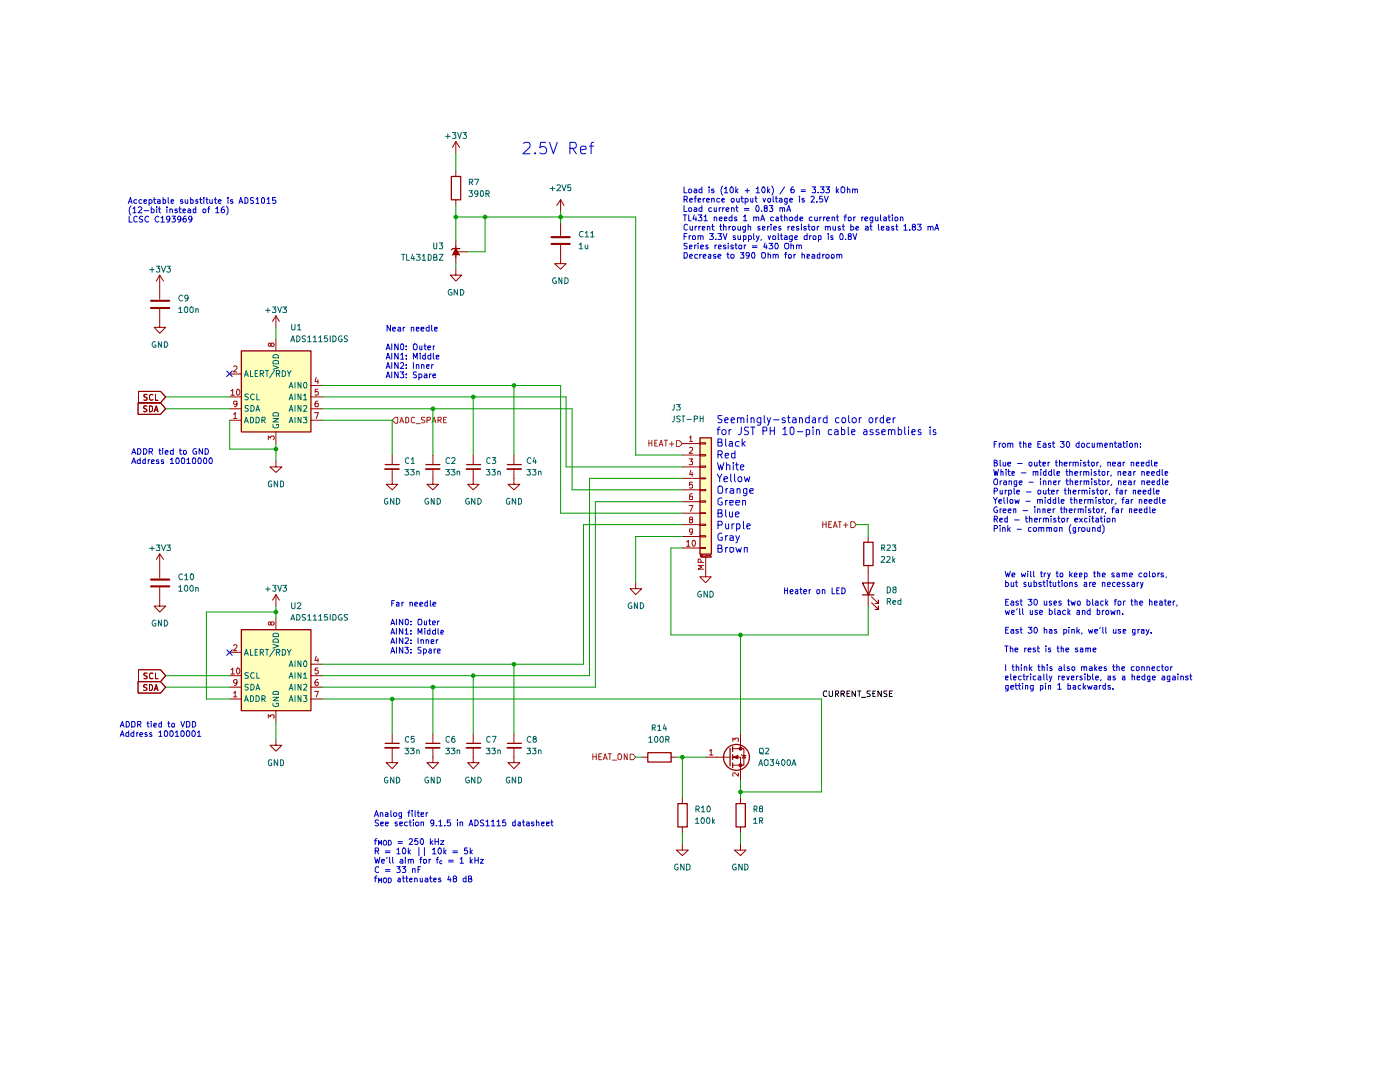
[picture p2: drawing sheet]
<svg xmlns="http://www.w3.org/2000/svg" width="279mm" height="216mm" viewBox="0 0 279 216" stroke-linecap="round" stroke-linejoin="round" font-family="sans-serif">
<g fill="#ffb">
<path d="M48.2 70h13.9v16.2h-13.9z"/>
<path d="M139.7 87.4h2.3v23.2h-2.3z"/>
<path d="M48.2 125.6h13.9v16.2h-13.9z"/>
</g>
<path d="M31.9 54.9v4.8M31.9 54.9l-.7 1.2M31.9 54.9l.7 1.2M91 49.1v2.3M31.9 61.6v2.5M55.1 63l-.7 1.1M55.1 63l.6 1.1M55.1 63v2.3" fill="none" stroke="#930000" stroke-width=".2"/>
<path d="M30.1 60h3.7M30.1 61.5h3.7" fill="none" stroke="#930000" stroke-width=".42"/>
<path d="M91 49.6l.7 1.3h-1.4z" fill="#930000"/>
<g fill="none" stroke="#930000" stroke-width=".2">
<path d="M90.3 50.9l.7-1.3 .7 1.3M91 48v4.6M91 50.2h2.3M27.6 78.1h4.4l1.1 1.1-1.1 1.2h-4.4zM29.3 78.8h-.6l.1 .4 .5 .2v.3l-.1 .2-.5-.1M30.5 78.8l-.3-.1-.4 .2 .1 .8 .3 .2 .3-.2M31 78.7v1.2h.5M31.9 64.1v1.2h1.2l-1.2 1.2-1.1-1.2h1.1M45.8 74.6h2.3M45.8 79.2h2.3M55.1 67.6v2.4M62 76.9h2.4"/>
<path d="M62 79.2h2.4M27.6 80.4h4.4l1.1 1.2-1.1 1.1h-4.4zM29.3 81.1l-.5-.1-.1 .2 .1 .4h.3l.2 .2-.1 .3h-.5M29.8 81h.3l.3 .2v.7l-.3 .3h-.3zM30.8 82.2l.4-1.2 .3 1.2M30.9 81.8h.5M45.8 83.9h2.3M45.8 81.6h2.3M55.1 92v1.2h1.2l-1.2 1.1-1.2-1.1h1.2M55.1 86.1v2.4M62 83.9h2.4M62 81.6h2.4"/>
<path d="M78.3 90.8v1.9M78.3 93.6v1.9M86.4 90.8v1.9M86.4 93.6v1.9M136.2 88.5h3.5M136.2 90.8h3.5M136.2 93.2h3.5M136.2 95.5h3.5M136.2 97.7h3.5M139.7 88.3h1.1v.3h-1.1zM139.7 90.7h1.1v.3h-1.1zM139.7 93h1.1v.3h-1.1z"/>
<path d="M139.7 95.4h1.1v.1h-1.1zM139.7 97.7h1.1v.2h-1.1zM139.7 99.9h1.1v.3h-1.1zM136.2 100.1h3.5M136.2 102.4h3.5M136.2 104.7h3.5M136.2 107.1h3.5M136.2 109.3h3.5M139.7 102.3h1.1v.2h-1.1zM139.7 104.6h1.1v.3h-1.1zM139.7 106.9h1.1v.2h-1.1zM139.7 109.3h1.1v.1h-1.1z"/>
<path d="M139.8 111.1v-.4l.1 .3 .1-.3v.4M139.9 111.2h1.9M140.2 110.8l.1 .3-.2-.1zM140.5 110.8v.3l.1-.1M140.6 110.8v.3M140.8 111.1v-.3h.2v.3M140.8 111.2v2.8M141 110.8h.2M141.1 110.7l.1 .4M141.3 110.7h.1M141.3 110.8v.3M141.5 111.1v-.3h.1v.3"/>
<path d="M141.9 111h-.2l.1-.2v.4M173.3 107.1v1.1M173.3 112.8v1.2"/>
</g>
<path d="M91.8 49.6h-1.5l-.2 .3M48.2 70h13.9v16.2h-13.9zM76.9 92.7h2.8M85 92.7h2.8M139.7 87.4h2.3v23.2h-2.3zM172.4 108.2h1.8v4.7h-1.8z" fill="none" stroke="#930000" stroke-width=".25"/>
<g fill="none" stroke="#bc0000" stroke-width=".2">
<path d="M46.1 78l.3-.3v1.2M46.1 78.9h.7M46.6 73.2l.2-.2h.3l.2 .2v.3l-.7 .7h.7M47.4 77.7a.62 .62 0 0 1 .5 .6 .62 .62 0 0 1-.5 .6 .78 .78 0 0 1 0-1.2zM54.1 68.7l.1-.3h.3l.2 .3-.1 .3-.4 .1-.2-.6h-.4v.5l.2 .1 .3-.2M63.1 75.3l-.2 .9h.6M63.5 77.7h-.6v.6l.1-.2 .5 .1v.6h-.6M63.5 75.7v.9M46.6 82.7l.3-.4v1.2M46.6 83.5h.7M47.3 80.5v.1l-.4 .1-.3-.2v-.3l.2-.2 .5 .1v.8l-.2 .2h-.3M53.5 87.8v-.8l.5 .4 .1-.3h.5l.1 .5-.1 .2"/>
<path d="M62.8 82.3h.7l-.4 1.2M63.5 80h-.4l-.2 .5v.6h.6v-.6h-.6v.1M137.5 91.6h.7l-.3 .5 .3 .1v.5h-.7M137.6 87.3l.3-.3v1.1M137.6 89.4h.6v.4l-.7 .7h.7M137.6 88.1h.6M137.9 93.8l-.3 .9h.7M138.1 98.5h-.2l-.3 .3v.8h.6l-.1-.6h-.4l-.1 .2M138.1 94.3v.7M138.2 96.2h-.6v.6l.1-.2h.3l.2 .2v.5h-.6M137 108.2l.4-.4v1.2M137 109h.7"/>
<path d="M137.5 100.9h.8l-.5 1.2M137.8 103.7l-.2-.1v-.3l.4-.1 .2 .4-.6 .2v.5h.2h.4v-.5l-.2-.1M138.2 106l-.2 .2-.4-.1v-.5h.6v.8l-.2 .2h-.3M138.2 107.9l.4-.1a.69 .69 0 0 1-.2 1.2l-.3-.5zM139.9 112.2v-.4l-.4-.3-.2 .2v.5h1.1M140.4 112.8h-1.1l.8 .4-.8 .4h1.1"/>
</g>
<g fill="none" stroke="#006665" stroke-width=".2">
<path d="M48.8 75.1l.3-1.2 .5 1.2M48.9 74.8h.6M49.6 78.7l-.5-.1-.2 .2 .1 .3 .5 .2 .1 .2-.3 .3-.4-.1M50 73.9v1.2h.5M50.8 78.7l-.4-.1a.6 .6 0 0 0-.4 .7l.4 .5 .4-.2M50.9 74.5h.4M51.3 78.6v1.2h.5M51.4 73.9h-.5v1.2h.5M51.9 74.5h.6v-.5l-.6-.1v1.2M52.2 74.5l.4 .6M53 73.9h.6M53.3 73.9v1.2"/>
<path d="M54.5 72.9l1.1 .5-1.1 .3M54.5 72.1l.2-.2h.6l.3 .2v.5h-1.1zM54.5 71l.5-.3 .4 .1 .2 .2v.4h-1.1zM54.8 73.9l-1 1.5M55.2 74.5h.5l.1-.5-.6-.1v1.2M55.5 74.5l.3 .6M56.3 73.9l.6 .2 .1 .4-.1 .5-.3 .1h-.3zM57.4 73.9l.3 .6 .4-.6M57.7 77.4l.4-1.1 .4 1.1M57.7 79.8l.4-1.2 .4 1.2M57.7 74.5v.6M57.9 77.1h.5"/>
<path d="M57.9 79.5h.5M58.9 76.3v1.1M58.9 78.6v1.2M60.1 76.3v1.1l-.6-1.1v1.1M60.1 78.6v1.2l-.6-1.2v1.2M60.6 78.9l.3-.3v1.2M60.6 79.8h.6M60.7 76.3a.6 .6 0 0 1 .6 .4 .6 .6 0 0 1-.2 .7h-.4l-.1-.4zM48.8 84.4l.3-1.1 .5 1.1M48.9 84h.6M49.6 81h-.6a.44 .44 0 0 0 0 .4 .44 .44 0 0 0 .5 .2v.4h-.6M50 83.3h.4l.2 .2v.6l-.2 .3h-.4z"/>
<path d="M50.1 80.9a.6 .6 0 0 1 .7 .6 .6 .6 0 0 1-.7 .6zM51.1 83.3h.4l.2 .1 .1 .5-.3 .5h-.4zM51.1 82.1l.3-1.2 .5 1.2M51.2 81.7h.5M52.3 83.9h.4l.3-.5-.2-.1h-.5v1.1M52.5 83.9l.5 .5M54.5 84.7v.5l.2 .2h.6l.3-.2v-.5h-.4v.2M54.5 83.5h1.1l-1.1 .7h1.1M54.5 82.5l.2-.2h.6l.3 .2v.5h-1.1zM57.7 82.1l.4-1.2 .4 1.2M57.7 84.4l.4-1.1 .4 1.1M57.9 84h.5"/>
<path d="M57.9 81.7h.5M58.9 80.9v1.2M58.9 83.3v1.1M60.1 80.9v1.2l-.6-1.2v1.2M60.1 83.3v1.1l-.6-1.1v1.1M60.6 81.1l.4-.2 .2 .2-.6 1h.6M60.6 83.3h.6l-.3 .4h.3v.2v.5l-.6-.1"/>
</g>
<path d="M76.8 93.6h2.8M85 93.6h2.8" fill="none" stroke="#930000" stroke-width=".34"/>
<g fill="none" stroke="#0f0f0f" stroke-width=".2">
<path d="M165 138l-.5-.1-.2 .4 .2 .7 .5-.1M165.5 137.9v.9l.1 .2h.5l.1-.2v-.9M166.7 138.5h.5l.1-.2v-.3l-.6-.1v1.1M167 138.5l.3 .5M167.8 138.5l.6-.1v-.5h-.6v1.1M168.2 138.5l.3 .5M169 138.4h.5M169.6 137.9h-.6v1.1h.6M170.7 137.9v1.1l-.7-1.1v1.1M171.1 137.9h.7M171.5 137.9v1.1M171.9 139.1h.9"/>
<path d="M173.7 137.9h-.6l-.1 .3 .5 .3 .2 .3-.2 .2h-.5M174.2 138.4h.3M174.7 137.9h-.5v1.1h.5M175.9 137.9v1.1l-.7-1.1v1.1M177 137.9l-.6 .1v.3l.6 .3v.3l-.6 .1M177.5 138.4h.4M178.1 137.9h-.6v1.1h.6"/>
</g>
<path d="M169.8 104.1h.6l.5 .6-.5 .6h-.6z" fill="#fff"/>
<path d="M164.2 104.1v1.2M164.2 104.6h.7M164.9 104.1v1.2M165.4 104.6h.4M166 104.1h-.6v1.2h.6M166.3 105.3l.4-1.2 .4 1.2M166.4 104.9h.6M167.3 104.1h.6M167.6 104.1v1.2M168.4 104.8h.8M168.8 104.3v1M169.8 104.1h.6l.5 .6-.5 .6h-.6z" fill="none" stroke="#750" stroke-width=".2"/>
<g fill="none" stroke="#930000" stroke-width=".2">
<path d="M91 28.2l-.7 1.2M91 28.2l.7 1.2M91 28.2v2.4M91 34.1v1.1M91 39.8v1.2M111.9 39.8l-.8 1.2M111.9 39.8l.7 1.2M111.9 39.8v2.3M91 53.7v1.2h1.2l-1.2 1.2-1.1-1.2h1.1M111.9 48.9v3.7h1.1l-1.1 1.1-1.2-1.1h1.2M111.9 44.5v2.5M94.4 93.6v3h1.2l-1.2 1.1-1.1-1.1h1.1"/>
<path d="M94.4 90.8v1.9M102.6 93.6v3h1.2l-1.2 1.1-1.2-1.1h1.2M102.6 90.8v1.9M173.3 114v6.9M173.9 119.1l1.4 1.3v-.6v.6h-.7M173.9 120.3l1.4 1.3v-.7v.7h-.7"/>
</g>
<path d="M90.1 35.2h1.8v4.7h-1.8zM93.1 92.7h2.8M101.3 92.7h2.7M172.1 116.3h2.3l-1.1 2.4zM172.1 118.7h2.3" fill="none" stroke="#930000" stroke-width=".25"/>
<path d="M93.1 93.6h2.8M101.2 93.6h2.8" fill="none" stroke="#930000" stroke-width=".34"/>
<path d="M110.1 47.3h3.6M110.1 48.7h3.6" fill="none" stroke="#930000" stroke-width=".42"/>
<path d="M78.3 83.9l.6-.6h.5v1.1h-.5z" fill="#fff"/>
<g fill="none" stroke="#750" stroke-width=".2">
<path d="M78.9 83.3h.5v1.1h-.5l-.6-.5zM79.8 84.4l.3-1.1 .5 1.1M79.9 84h.6M81 83.3h.4l.2 .2v.6l-.2 .3h-.4zM82.8 83.3h-.6l-.1 .2v.6l.1 .3 .6-.1M83 84.5h.9M84.8 83.3h-.7v.4l.7 .3-.2 .4h-.5M85.2 83.9h.5l.2-.2v-.4h-.7v1.1M86.2 84.4l.4-1.1 .4 1.1M86.3 84h.6M87.4 83.9h.4l.3-.5-.2-.1h-.5v1.1M87.7 83.9l.4 .5"/>
<path d="M88.5 83.8h.4M89.1 83.3h-.6v1.1h.6"/>
</g>
<path d="M135 87.9h.6l.6 .6-.6 .6h-.6z" fill="#fff"/>
<path d="M129.5 87.8v1.2M129.5 88.4h.6M130.1 87.8v1.2M130.7 88.4h.3M131.2 87.8h-.5v1.2h.5M131.5 89l.4-1.2 .4 1.2M131.7 88.7h.5M132.5 87.8h.7M132.9 87.8v1.2M133.6 88.6h.9M134.1 88.2v.8M135 87.9h.6l.6 .6-.6 .6h-.6z" fill="none" stroke="#750" stroke-width=".2"/>
<path d="M126.9 116.3v1.2h1.2l-1.2 1.2-1.1-1.2h1.1M140.8 114v1.1h1.1l-1.1 1.2-1.1-1.2h1.1M78.3 151.1v1.1h1.1l-1.1 1.2-1.2-1.2h1.2M86.4 151.1v1.1h1.1l-1.1 1.2-1.2-1.2h1.2M94.4 151.1v1.1h1.2l-1.2 1.2-1.1-1.2h1.1M102.6 151.1v1.1h1.2l-1.2 1.2-1.2-1.2h1.2M136.2 159.1v1.2M147.8 159.1v1.2M136.2 168.4v1.2h1.2l-1.2 1.1-1.2-1.1h1.2M136.2 165v1.2M147.8 168.4v1.2h1.1l-1.1 1.1-1.2-1.1h1.2M147.8 165v1.2" fill="none" stroke="#930000" stroke-width=".2"/>
<path d="M135.3 160.4h1.9v4.6h-1.9zM146.9 160.4h1.9v4.6h-1.9z" fill="none" stroke="#930000" stroke-width=".25"/>
<path d="M125.8 150.5h.6l.5 .6-.5 .5h-.6z" fill="#fff"/>
<g fill="none" stroke="#750" stroke-width=".2">
<path d="M118.3 150.4v1.2M118.3 151h.7M119 150.4v1.2M119.5 151h.4M120.1 150.4h-.6v1.2h.6M120.4 151.6l.4-1.2 .4 1.2M120.5 151.3h.6M121.4 150.4h.6M121.7 150.4v1.2M122.2 151.7h.9M123.3 150.6l.3-.2a.6 .6 0 0 1 .5 .6 .6 .6 0 0 1-.5 .6l-.3-.2zM125.2 150.4v1.2l-.6-1.2v1.2"/>
<path d="M125.8 150.5h.6l.5 .6-.5 .5h-.6z"/>
</g>
<path d="M145.7 149.3v3.5M146.2 149v.9M146.2 150.6v.9M146.2 152.2v1" fill="none" stroke="#930000" stroke-width=".25"/>
<path d="M143.1 151.1h2.6M146.2 149.4h2.3v3.3h-2.3" fill="none" stroke="#930000" stroke-width=".2"/>
<path d="M146.3 151.1l1-.4v.7z" fill="#930000"/>
<path d="M146.3 151.1l1-.4v.7zM147.8 148.7v.7" fill="none" stroke="#930000" stroke-width=".2"/>
<circle cx="147" cy="151.1" r="2.58" fill="none" stroke="#930000" stroke-width=".25"/>
<path d="M147.6 149.2h.4v.4h-.4z" fill="#930000"/>
<path d="M147.6 149.2h.4v.4h-.4z" fill="none" stroke="#930000" stroke-width=".2"/>
<path d="M147.6 152.5h.4v.4h-.4z" fill="#930000"/>
<g fill="none" stroke="#930000" stroke-width=".2">
<path d="M27.6 78.1h4.4l1.1 1.1-1.1 1.2h-4.4zM29.3 78.8h-.6l.1 .4 .5 .2v.3l-.1 .2-.5-.1M30.5 78.8l-.3-.1-.4 .2 .1 .8 .3 .2 .3-.2M31 78.7v1.2h.5M27.6 80.4h4.4l1.1 1.2-1.1 1.1h-4.4zM29.3 81.1l-.5-.1-.1 .2 .1 .4h.3l.2 .2-.1 .3h-.5M29.8 81h.3l.3 .2v.7l-.3 .3h-.3zM30.8 82.2l.4-1.2 .3 1.2M30.9 81.8h.5M78.3 95.5v1.1h1.1l-1.1 1.1-1.2-1.1h1.2M86.4 95.5v1.1h1.1l-1.1 1.1-1.2-1.1h1.2M31.9 117.2v3.7h1.2l-1.2 1.2-1.1-1.2h1.1"/>
<path d="M31.9 110.5v4.9M31.9 110.5l-.7 1.1M31.9 110.5l.7 1.1M55.1 118.7l-.7 1.1M55.1 118.7l.6 1.1M55.1 118.7v2.2M27.6 136h4.4l1.1 1.1-1.1 1.2h-4.4zM27.6 133.6h4.4l1.1 1.2-1.1 1.2h-4.4zM29.3 136.7h-.6v.4l.5 .2 .1 .2-.2 .3-.4-.1M29.3 134.3l-.6 .1v.3l.6 .3-.1 .4h-.5M29.8 136.6h.3l.3 .3v.5l-.3 .4h-.3zM30.5 134.4l-.5-.1-.2 .3v.6l.2 .2 .5-.1"/>
<path d="M30.8 137.8l.4-1.2 .3 1.2M30.9 137.4h.5M31 134.3v1.1h.5M45.8 139.5h2.3M45.8 130.2h2.3M45.8 134.8h2.3M45.8 137.1h2.3M55.1 123.2v2.4M62 139.5h2.4M62 132.5h2.4M62 134.8h2.4M62 137.1h2.4"/>
<path d="M55.1 147.6v1.1h1.2l-1.2 1.2-1.2-1.2h1.2M55.1 141.8v2.3M78.3 146.4v1.9M78.3 149.2v1.9M86.4 146.4v1.9M86.4 149.2v1.9M94.4 146.4v1.9M94.4 149.2v1.9M102.6 146.4v1.9M102.6 149.2v1.9M128.1 151.1h1.1M133.9 151.1h1.1"/>
<path d="M140.8 151.1h2.3M146.2 151.1h1.6v4.6M147.6 152.5h.4v.4h-.4zM147.8 146.4v2.3M147.9 150.6l.2 .1 .8 .1M148.5 150.7l.3 .6h-.7z"/>
</g>
<g fill="none" stroke="#bc0000" stroke-width=".2">
<path d="M46.1 133.6l.3-.3v1.2M46.1 134.5h.7M46.6 138.3l.3-.3v1.1M46.6 128.8l.2-.2h.3l.2 .2v.4l-.7 .6h.7M46.6 139.1h.7M47.3 136.1l-.2 .2h-.2l-.3-.2v-.3l.3-.2 .4 .2v.7l-.5 .3M47.3 133.4l.1-.1a.62 .62 0 0 1 .5 .6 .62 .62 0 0 1-.5 .6l-.2-.5zM54.1 124.3l.1-.2h.3l.1 .1 .1 .3-.1 .2h-.4l-.4-.6a.35 .35 0 0 0-.3 .3 .35 .35 0 0 0 .3 .3l.3-.2M62.8 138h.7l-.4 1.1M63.1 130.9l-.2 .9h.6M63.5 133.3h-.6v.5h.6v.6l-.5 .1-.1-.2M63.5 135.6h-.3a.73 .73 0 0 0-.1 1.2l.4-.1v-.4v-.2h-.6v.2"/>
<path d="M63.5 131.4v.7M53.5 143.3v-.7l.5 .4 .1-.3a.42 .42 0 0 1 .5 0 .42 .42 0 0 1 0 .6M141.6 149.8h.2l.1-.2v1.1M141.6 150.7h.7M146.3 147.9v-.6l.4 .3 .1-.3h.5v.6M147.4 154.2v.7l-.7-.7-.4 .1v.6"/>
</g>
<path d="M48.2 125.6h13.9v16.2h-13.9zM76.9 148.3h2.8M85 148.3h2.8M93.1 148.3h2.8M101.3 148.3h2.7M129.3 150.2h4.6v1.9h-4.6z" fill="none" stroke="#930000" stroke-width=".25"/>
<path d="M76.8 149.2h2.8M85 149.2h2.8M93.1 149.2h2.8M101.2 149.2h2.8" fill="none" stroke="#930000" stroke-width=".34"/>
<g fill="none" stroke="#006665" stroke-width=".2">
<path d="M48.8 140l.3-1.2 .5 1.2M48.8 130.8l.3-1.2 .5 1.2M48.9 139.7h.6M48.9 130.4h.6M49.6 136.6h-.6v.4l.5 .2 .1 .2-.3 .3-.4-.1M49.6 134.2h-.6a.41 .41 0 0 0 0 .5 .41 .41 0 0 0 .5 .1v.5h-.6M50 138.8l.4 .1 .2 .2v.6l-.4 .3h-.2zM50 129.6v1.2h.5M50.1 136.5a.58 .58 0 0 1 .7 .7l-.3 .4-.4 .1zM50.8 134.3l-.6-.1-.2 .5 .2 .6 .6-.1M50.9 130.1h.4M51.1 138.8a.6 .6 0 0 1 .7 .6 .6 .6 0 0 1-.7 .6z"/>
<path d="M51.1 137.7l.3-1.2 .5 1.2M51.2 137.4h.5M51.3 134.2v1.1h.5M51.4 129.6h-.5v1.2h.5M51.9 130.2l.6-.1v-.4l-.6-.1v1.2M52.2 130.2l.4 .6M52.3 139.5h.4l.3-.3-.3-.4h-.4v1.2M52.5 139.5l.5 .5M53 129.6h.6M53.3 129.6v1.2M54.5 139.1h1.1l-1.1 .7h1.1M54.5 138.1l.2-.1h.6l.3 .1v.5h-1.1z"/>
<path d="M54.5 128.6l1.1 .3-1.1 .4M54.5 127.7l.7-.2 .4 .2v.4h-1.1zM54.5 126.5l.2-.1h.6l.3 .1v.5h-1.1zM54.8 129.5l-1 1.5M55.2 130.2l.6-.1v-.4l-.6-.1v1.2M55.5 130.2l.3 .6M56.3 129.6l.6 .1 .1 .4-.1 .5-.3 .2h-.3zM57.4 129.6l.3 .6 .4-.6M57.7 133l.4-1.1 .4 1.1M57.7 135.3l.4-1.1 .4 1.1M57.7 137.7l.4-1.2 .4 1.2M57.7 140l.4-1.2 .4 1.2"/>
<path d="M57.7 130.2v.6M57.9 139.7h.5M57.9 132.7h.5M57.9 135h.5M57.9 137.4h.5M58.9 131.9v1.1M58.9 134.2v1.1M58.9 136.5v1.2M58.9 138.8v1.2M60.1 131.9v1.1l-.6-1.1v1.1M60.1 134.2v1.1l-.6-1.1v1.1M60.1 136.5v1.2l-.6-1.2v1.2"/>
<path d="M60.1 138.8v1.2l-.6-1.2v1.2M60.6 134.6l.3-.4v1.1M60.6 136.6l.4-.1 .2 .3-.6 .9h.6M60.6 138.8h.6l-.3 .5h.3v.2v.4h-.6M60.6 135.3h.6M60.7 131.9h.2a.67 .67 0 0 1 0 1.1 .72 .72 0 0 1-.2-1.1zM54.5 140.3v.5l.1 .1 .6 .1 .4-.2v-.5h-.4v.2"/>
</g>
<path d="M30.1 115.6h3.7M30.1 117h3.7" fill="none" stroke="#930000" stroke-width=".42"/>
<g fill="none" stroke="#009a00" stroke-width=".2">
<path d="M91 30.6v3.5M91 41v7M91 52.6v1.1M91 43.3h35.9v47.5h9.3M96.8 43.3v6.9h-3.5M111.9 42.1v2.4M33.1 79.2h12.7M55.1 65.3v2.3M64.4 79.2h48.6v14h23.2M64.4 76.9h47.5v25.5h24.3M94.4 79.2v11.6M102.6 76.9v13.9"/>
<path d="M33.1 81.6h12.7M45.8 83.9v5.7h9.3M55.1 88.5v3.5M64.4 83.9h13.9v6.9M64.4 81.6h49.8v16.1h22M86.4 81.6v9.2M136.2 95.5h-18.6v39.3h-53.2M136.2 104.7h-19.7v27.8h-52.1M136.2 109.3h-2.3v17.4h39.4v-5.8M136.2 107.1h-9.3v9.2M136.2 100.1h-17.4v37h-54.4M170.9 104.7h2.4v2.4"/>
<path d="M33.1 134.8h12.7M33.1 137.1h12.7M55.1 120.9v2.3M55.1 122.1h-13.9v17.4h4.6M64.4 139.5h99.6v18.5h-16.2M78.3 139.5v6.9M86.4 137.1v9.3M94.4 134.8v11.6M102.6 132.5v13.9M147.8 126.7v19.7M55.1 144.1v3.5M126.9 151.1h1.2"/>
<path d="M135 151.1h5.8M136.2 151.1v8M147.8 155.7v3.4M136.2 166.2v2.2M147.8 166.2v2.2"/>
</g>
<g fill="none" stroke="#0000ca" stroke-width=".2">
<path d="M27.3 39.9l-.3-.1-.3 .2 .1 .5h.5M28.3 39.9h-.5l-.1 .4a.36 .36 0 0 0 .6 .2M29.8 39.9l.3-.1 .2 .2v.5h-.5M29.8 39.8v1.2M30.7 39.8h.4M30.8 39.4v1l.3 .2M31.4 39.9h.6v.7M32.5 39.9h.6v.6h-.6M32.5 39.4v1.2M33.6 39.4v1l.1 .2M36.4 39.9h-.4v.3h.4l.1 .2-.1 .2-.4-.1M37 39.8v.6l.1 .2 .4-.1"/>
<path d="M37.5 39.8v.8M38.1 39.9h.5v.6h-.5M38.1 39.4v1.2M39.5 39.9h-.4v.3l.4 .1v.2h-.4M39.8 39.8h.5M40 39.4v1l.3 .2M40.7 39.4v.2M40.7 39.8v.8M41.1 39.8h.4M41.3 39.4v1.1l.2 .1M41.9 39.8v.6l.1 .2 .4-.1M42.4 39.8v.8"/>
<path d="M42.8 39.8h.4M43 39.4v1.1l.2 .1M45.5 39.4v.2M45.5 39.8v.8M46.4 39.9h-.4v.3h.3l.2 .2-.2 .2-.3-.1M48.9 39.4l.4 .1 .2 .2v.6l-.4 .3h-.2zM50.6 39.5l-.4-.1-.2 .2v.3l.6 .3v.3h-.6M51.1 39.7l.3-.3v1.2M52.4 39.4l.4 .3v.6l-.3 .3-.3-.3v-.6zM53.3 39.7l.3-.3v1.2M55 39.4h-.6v.6l.5-.1 .2 .2-.1 .4h-.6M104.5 28.7l.4-.3h.5a.67 .67 0 0 1 .3 1l-1.4 1.3h1.5"/>
<path d="M106.8 30.5v.2l-.2-.1 .2-.1v.2M108.9 28.4h-1l-.2 1.1 .4-.3a.87 .87 0 0 1 1 .6v.5l-.2 .2a.97 .97 0 0 1-1.2 0M109.7 28.4l.7 2.3 .8-2.3M113.7 29.6l1.1-.1a.68 .68 0 0 0-.2-1.1h-.9v2.3M114.3 29.6l.7 1.1M115.9 29.9l1.1-.1-.1-.6h-.7l-.3 .3v.8l.1 .3h.9M117.6 29.2h.9M118.5 28.4l-.4 .1-.1 .2v2M136.5 37.3v1.2h.6M136.5 39.8l.6-.1v-.5h-.6v1.1M136.9 39.8l.3 .5M137.4 37.8h.6v.6h-.6z"/>
<path d="M137.6 39.9l.6-.1-.2-.2-.4 .1v.5l.2 .1h.3M138.6 37.8l.3-.1 .2 .2v.6M138.6 39.6h.4M139 39.2h-.3v1.1M139.1 38l-.5 .1-.1 .1 .1 .3 .5-.1M139.3 39.9l.5-.1v-.1h-.5v.6h.5M140.1 37.8l-.4-.1-.2 .3 .1 .4h.5M140.1 37.3v1.2M140.3 39.6v.7M140.7 39.6l-.4 .2M141 39.9l.6-.1-.2-.2-.4 .1v.5l.2 .1h.3M141.5 37.3v.2"/>
<path d="M141.5 37.7v.8M142 39.7h.5v.6M142 39.6v.7M142.4 37.8h-.4v.3h.4l.1 .2-.1 .2-.4-.1M143.6 39.7a.36 .36 0 0 0-.6 .1v.3a.36 .36 0 0 0 .6 .2M144.1 39.9l.5-.1v-.1l-.4-.1-.1 .1v.5l.1 .1h.4M144.2 37.1a1.33 1.33 0 0 0 0 1.8M144.6 37.6h.1l.2-.3v1.2M144.6 38.5h.6M145.8 37.4l.3-.1 .2 .2v.7l-.3 .3a.74 .74 0 0 1-.2-1.1zM146 39.7h.5v.6h-.5zM146.8 37.3v1.2"/>
<path d="M146.9 38.1l.4 .4M147 39.6v.6l.2 .1h.3M147.3 37.7l-.5 .4M147.5 39.6v.7M147.9 39.6h.5M148 39.2v1l.4 .1M148.7 39.7l.3-.1 .3 .2-.1 .5h-.5M148.7 38.1h.9M148.7 39.6v1.2M149.1 37.6v.9M149.8 39.6v.7h.4M150.2 39.6v.7"/>
<path d="M150.7 39.6h.4M150.8 39.2v1l.3 .1M150.9 37.6h.2l.2-.3v1.2M150.9 38.5h.7M152.2 37.4l.2-.1a.67 .67 0 0 1 0 1.2 .74 .74 0 0 1-.2-1.1zM152.3 39.6l.2 .7 .3-.7M153.2 37.3v1.2M153.3 39.7h.5v.6h-.5zM153.3 38.1l.3 .4M153.6 37.7l-.4 .4M154 37.1a1.33 1.33 0 0 1 0 1.8M154.3 39.2v1l.2 .1"/>
<path d="M154.7 39.6h.4M154.9 39.2v1l.2 .1M155.6 39.7l.3-.1 .2 .1v.6M156.1 39.8l-.5 .1-.1 .2 .2 .2h.4M156.6 37.3l-.9 1.4M157.1 39.6v1l-.2 .2-.3-.1M157.1 39.7h-.5v.6h.5M157.6 39.9l.6-.1-.2-.2-.4 .1v.5l.2 .1h.3M158.4 37.3l-.4 .1-.1 .2v.8h.5l.1-.4-.1-.2h-.5v.2M159.5 39.2v.1M159.5 39.6v.7M159.9 37.9h.8"/>
<path d="M159.9 38.2h.8M160.5 39.7h-.4v.2h.3l.2 .3-.2 .1h-.3M161.8 39.3l.2-.1h.3l.2 .2-.7 .9h.7M162.1 37.3h.7l-.4 .5 .4 .1v.5h-.7M163.3 38.4v.1M163.7 37.3h.8l-.5 .5h.4v.6h-.7M164.1 39.2h-.5l-.1 .5h.5l.2 .1-.1 .5h-.6M164.5 39.2l.4 1.1 .4-1.1M164.8 37.3h.8l-.5 .5h.4v.6h-.7M166.9 37.3v1.2M167.1 38.1l.2 .4M167.3 37.7l-.4 .4"/>
<path d="M167.8 37.5l.6-.2a.65 .65 0 0 1 .2 .7 .65 .65 0 0 1-.5 .5l-.3-.2zM169.1 37.8l.4-.1 .1 .2v.6M169.1 37.3v1.2M170.1 37.8l.4-.1 .1 .2v.6M170.1 37.7v.8M170.6 37.9l.2-.2 .3 .2v.6M25.6 40.6l.4-1.2 .4 1.2M25.8 43.1v1.2h.6M25.8 40.3h.5M26.1 41.1a1.33 1.33 0 0 0 0 1.8M26.5 41.6l.4-.3v1.2M26.5 42.5h.6"/>
<path d="M27.4 43.3l-.4-.2-.3 .4v.6l.3 .2 .4-.1M27.6 41.4l.5-.1 .2 .3-.7 .9h.7M28.5 43.2l-.4-.1-.3 .3 .1 .2 .5 .2v.4h-.6M28.7 40.2l.5-.1v-.2h-.5v.6h.5M28.7 42h1M29.7 43.3l-.4-.2-.4 .5a.53 .53 0 0 0 .2 .6 .53 .53 0 0 0 .6 0M30.2 41.8a.36 .36 0 0 1 .6 .1v.3a.36 .36 0 0 1-.6 .2M30.2 41.3v1.2M31.3 41.3v.1M31.3 41.7v.8M31.6 41.7h.4M31.7 43.3l-.3-.2-.5 .5a.53 .53 0 0 0 .2 .6 .53 .53 0 0 0 .6 0"/>
<path d="M31.8 41.3v1l.2 .2M32 40.1l-.6 .1v.3h.6M32.1 43.5l.4-.4v1.2M32.1 44.3h.7M33.3 41.3v.1M33.3 41.7v.8M33.9 41.8l.3-.1 .2 .2v.6M33.9 43.6a.35 .35 0 0 1-.3 .3 .35 .35 0 0 1-.4-.3l.1-.4 .3-.1a.73 .73 0 0 1 0 1.2h-.3M33.9 41.7v.8M34.2 40.2l.5-.1-.2-.3-.3 .1v.6h.4M34.3 43.1h.7l-.4 .5h.3v.6h-.6M35.3 41.8h-.4v.2h.4l.1 .3-.1 .2-.4-.1"/>
<path d="M35.7 41.7h.5M35.8 41.3v1l.4 .2M36.1 43.6l-.3 .3-.3-.1-.1-.2v-.2l.4-.3a.73 .73 0 0 1 0 1.2h-.2M36.5 42l.5-.1-.1-.2-.4 .1v.6h.5M37.1 43.1h-.2a.73 .73 0 0 0-.2 1.1h.4l.1-.4-.1-.2h-.4l-.2 .2M37.5 41.8l.4-.1 .2 .2v.6M38.1 41.9l-.6 .1v.2l.1 .3 .5-.1M38.3 43.6l-.2 .3-.4-.1-.1-.4 .5-.3a.73 .73 0 0 1-.1 1.2h-.2M39.1 41.8h-.5v.6h.5M39.1 41.3v1.2M40.5 41.8h.5v.6h-.5zM41.4 41.7h.5"/>
<path d="M41.9 41.3l-.3 .1v1.1M43 41.6l.4-.3v1.2M43 42.5h.7M43.6 40.2l.5-.1-.1-.3-.4 .2v.4l.1 .2 .4-.1M44.7 41.3h-.2a.73 .73 0 0 0-.1 1.2l.3-.1 .1-.5-.1-.1h-.5l-.1 .1M45.2 41.1l.3 .5v.8l-.3 .5M47.7 40.6l.3-1.2 .5 1.2M47.8 40.3h.6M51.1 40.6h.6M53.3 40.6h.6M136.3 42.9h.7M136.5 41v1.2h.6"/>
<path d="M136.5 50.4l.6 .1 .1 .5-.3 .5h-.4zM136.5 47.2h.4M136.7 42.9v1.2M137.1 46.6h-.6v1.2M137.1 48.5l-.6 .1v.4l.6 .2-.1 .5h-.5M137.2 44.9l-.3-.2-.4 .4v.6l.4 .2 .3-.1M137.4 41.5h.6v.6h-.6zM137.4 42.9v1.2h.6M137.5 47v.8M137.6 49.3l.5-.2-.1-.2-.4 .1v.7h.4M137.6 51.2l.6-.2-.2-.2-.4 .1v.4l.1 .2h.4M137.7 45.2v.6l.2 .1 .3-.1"/>
<path d="M137.9 47l-.4 .3M138.2 47.1h.5v.7l-.5-.1zM138.2 45.2v.7M138.6 41.5l.3-.1 .2 .2v.6M138.6 42.9l-.3 .8h.8M138.6 48.9v.8M138.7 45.2v.7M138.9 43.3v.8M139 48.9l-.4 .2M139.1 41.7l-.6 .2 .1 .3 .5-.1M139.1 45.2l-.4 .2M139.2 50.8a.36 .36 0 0 0-.6 .2l.1 .5h.5"/>
<path d="M139.3 42.9h.8l-.4 .5h.3l.1 .5-.3 .2-.5-.1M139.3 47.1l.4-.1 .1 .2v.6M139.3 48.5v.1M139.3 47v.8M139.3 48.9v.8M139.5 45.2v.7M139.7 50.8v.7M139.8 45.2h-.3v.2M139.8 47.2l.2-.2 .3 .2v.6M139.8 49.3l.6-.2-.2-.2-.4 .2v.4l.1 .2h.4M140 50.8l-.3 .2M140.1 41.5l-.4-.1-.2 .3 .1 .4h.5"/>
<path d="M140.1 41v1.2M140.2 45.6l.5-.2-.2-.2h-.3v.6h.4M140.3 51.2l.6-.2-.1-.2-.5 .1v.4l.1 .2h.4M140.5 43.2l.3-.3v1.2M140.5 44.1h.7M141.2 45.2h.3l.2 .1v.6M141.2 45.2v.7M141.3 49l-.3-.1-.2 .2 .2 .2h.3v.4h-.5M141.4 50.8h.5v.7h-.5l-.1-.2 .6-.3M141.6 46.6h.8l-.5 .5 .5 .2v.3l-.2 .2-.6-.1M142 41.5l-.3-.1-.3 .3 .1 .4h.5M142 45.2h.5"/>
<path d="M142.2 44.7v1.1l.3 .1M142.5 41.4v.7h.5M142.5 43.4l.4-.1 .1 .2v.6M142.5 43.3v.8M142.7 48.9v.8M142.9 47.7v.1M142.9 50.8h-.4l-.1 .1 .1 .3h.4v.3h-.5M143 41.4v.8M143 48.9l-.3 .2M143.3 46.6h.7l-.4 .5 .4 .1v.5h-.7M143.3 51.2l.6-.2-.2-.2-.4 .1v.4l.1 .2h.4M143.4 49.3l.6-.2-.2-.2-.4 .2v.4l.1 .2h.4"/>
<path d="M143.5 43.7l.6-.1-.1-.3-.5 .2v.4l.2 .2 .4-.1M143.5 41.4v.8M143.6 45.2h.5M143.8 44.7v1.1l.3 .1M143.9 41.4l-.4 .3M144.2 41.4v.8M144.3 46.6l.4 1.2 .4-1.2M144.4 45.2h.5v.7M144.4 44.7v1.2M144.6 41.4l-.4 .3M144.6 43.7l.5-.1-.2-.3-.3 .1v.6h.5M144.8 49h-.4v.2l.4 .1 .1 .2-.1 .2h-.4"/>
<path d="M144.9 41.9l.6-.2-.2-.3-.4 .2v.4l.2 .2 .3-.1M145.1 50.8h.4M145.2 50.4v.9l.3 .2M145.3 48.5v.1M145.3 48.9v.8M145.5 45.2v.7M145.8 45.2h-.3v.2M145.9 50.8h.5l.1 .5-.2 .2h-.3l-.2-.2zM146 41.5l.3-.1 .2 .2v.6M146 41.4v.8M146.1 43.4l-.4-.1-.2 .3 .1 .4h.5M146.1 42.9v1.2"/>
<path d="M146.2 45.2h.5v.6h-.5zM146.3 49l-.3-.1-.2 .2 .2 .2h.3v.4h-.5M146.7 48.9h.4M146.8 47.1h-.5v.3h.5v.4h-.5M146.8 48.5v1l.3 .2M146.8 41.4h.5M147 41v1l.3 .2M147 43.4h-.4v.2l.4 .1 .1 .2-.2 .2-.3-.1M147.3 45.2v.6h.5M147.3 47l.1 .8 .4-.1M147.5 49h.5l-.1 .7h-.3l-.2-.2zM147.8 50.4h.7l-.5 .4h.4v.7l-.6-.1"/>
<path d="M147.8 45.2v.7M147.8 47v.8M148.4 43.2h.1l.2-.3v1.2M148.4 47.1h.5v.6l-.5 .1M148.4 44.1h.6M148.4 47v1.2M148.5 48.9v.8M148.5 41.6h1M148.5 41.9h1M148.8 45.2v.9l-.3 .2h-.2M148.8 45.2h-.3l-.3 .2 .1 .4h.5M148.9 48.9l-.4 .2"/>
<path d="M149.3 45.2h.5v.7M149.3 44.7v1.2M149.4 47.1l.3-.1 .3 .3v.3l-.2 .2h-.4M149.4 47v1.2M149.6 50.8a.35 .35 0 0 1-.4 .3 .35 .35 0 0 1-.3-.3l.1-.4h.5v.9l-.2 .2h-.3M150.1 50.4a.6 .6 0 0 1 .6 .4 .6 .6 0 0 1-.2 .7h-.4l-.1-.4zM150.1 49.1h1M150.1 49.4h1M150.4 43.4h.5v.7M150.4 46.6v1l.2 .2M150.4 43.3v.8M150.9 43.5l.2-.2 .3 .1v.7"/>
<path d="M150.9 47l.4 .8M151.1 41a.69 .69 0 0 1 .2 1.2h-.2a.78 .78 0 0 1 0-1.2zM151.5 47l-.2 .8-.4 .4M151.7 45.2h-.4v.3l.4 .1v.2h-.4M151.8 44.1l.4-1.2 .4 1.2M151.9 43.7h.6M152 42.1v.1M152 50.5l.6-.1a.87 .87 0 0 1 0 1.1h-.4l-.2-.2zM152 47.8l-.2 .2M152.2 45.6l.5-.2-.2-.2h-.3v.6h.4M152.7 41.5l-.2-.1v-.2l.4-.2 .2 .4-.6 .3v.4l.2 .1 .4-.1v-.4l-.2-.2M152.7 48.5l-.3 .8h.7"/>
<path d="M152.9 48.9v.8M153.2 45.2v.7M153.3 47l.2 .8 .3-.8M153.3 50.8h.3l.2 .1v.6M153.3 50.4v1.1M153.5 48.5h.7l-.4 .5 .4 .1v.4l-.2 .2-.5-.1M153.5 41h.7l-.3 .5 .3 .1v.5h-.7M153.5 45.2l-.3 .2M153.9 44.7v.2M153.9 45.2v.7M154.2 47.1h.5v.7l-.5-.1zM154.3 50.8h.3l.2 .1v.6"/>
<path d="M154.3 50.8v.7M154.4 43.4a.36 .36 0 0 0-.6 .2l.1 .4h.5M154.4 45.6l.6-.2-.2-.2-.4 .1v.5l.2 .1 .3-.1M154.8 48.5a.6 .6 0 0 1 .6 .5 .6 .6 0 0 1-.3 .7l-.4-.1-.1-.6zM154.8 50.9l.2-.1 .3 .1v.6M154.9 43.4h.4v.7M155.3 43.6l-.5 .2 .2 .3 .3-.1M155.3 46.6v1.2h.2M155.7 41.5l.3-.1 .2 .2v.6M155.7 41.4v.8M155.7 43.3h.5M155.7 47h.5"/>
<path d="M155.8 45.2h-.2l-.2 .2 .5 .4-.2 .1-.3-.1M155.9 42.9v1l.3 .2M155.9 46.6v1l.3 .2M156.2 41.6v-.2l.4 .1v.7M156.6 43.4l.3-.1 .2 .2v.6M156.6 47.1l.3-.1 .2 .2v.6h-.5l-.1-.3 .6-.2M156.6 42.9v1.2M156.6 50.8h.4M156.8 48.5h.5a.87 .87 0 0 1 0 1.2h-.5a.87 .87 0 0 1 0-1.2zM157 42.2l.4-1.2 .4 1.2M157 50.4h-.2v1.1M157.1 41.9h.6"/>
<path d="M157.3 45.2v.7M157.4 50.8h.5v.7h-.5zM157.6 43.4h.5v.6l-.3 .1-.3-.2zM157.6 45.2l-.3 .2M157.9 49h.5v.7M157.9 48.5v1.2M157.9 45.6l.6-.2-.1-.2-.5 .1v.5l.2 .1 .3-.1M158.1 47v1l-.2 .2-.3-.1M158.1 47.1l-.3-.1-.3 .3v.3l.2 .2h.4M158.4 50.8v.7M158.6 47.4l.5-.1v-.2l-.3-.1-.2 .2 .1 .6h.4M158.8 50.8l-.4 .2"/>
<path d="M159 49l.3-.1 .2 .2v.6M159 48.9v.8M159.1 43.4l-.3-.1-.2 .3v.3l.2 .2 .3-.1M159.1 42.9v1.2M159.4 45.2h-.4v.3l.4 .1 .1 .2-.2 .1-.3-.1M159.5 49.1l.1-.2 .4 .2v.6M159.6 43.7l.6-.1-.1-.3-.5 .2v.4l.2 .2 .3-.1M160 44.7v.2M160 45.2v.7M160.1 50.8h.3l.2 .1v.6M160.1 50.4v1.1M160.9 45.2h-.3l-.2 .1 .2 .3h.3v.2h-.5"/>
<path d="M161.1 46.6v1.2h-.5l-.1-.5a.36 .36 0 0 1 .6-.2M161.1 51.2l.5-.2-.2-.2h-.3v.7h.4M161.2 45.2h.5M161.4 44.7v1.1l.3 .1M161.6 47v.8M161.9 47l-.3 .3M162.1 43.4l-.4-.1-.2 .3 .1 .4h.5M162.1 45.2h.5v.6l-.3 .1-.3-.1zM162.1 50.8h.3l.2 .1v.6h-.5l-.1-.2 .6-.3M162.4 47l.4 .1v.2v.5h-.5v-.2zM162.6 43.3v.7h.5M163 40.3h.1"/>
<path d="M163.1 43.3v.8M163.1 45.2v.7M163.4 47.1h.5v.6l-.5 .1M163.4 47v1.2M163.4 45.2l-.3 .2M163.6 50.4v1.1h-.4l-.1-.7h.5M163.6 43.3v.8M164 43.3l-.4 .3M164.2 50.8v.7M164.4 43.3v.8M164.5 50.8h-.3v.2M164.7 43.3l-.3 .1v.2"/>
<path d="M164.7 45.2h.4l.1 .1v.6M164.7 45.2v.7M164.9 50.8h.5l.1 .5-.2 .2h-.3l-.2-.2zM165 43.7l.6-.1-.2-.3-.4 .2v.4l.1 .2 .4-.1M165.2 45.3l.2-.1 .3 .1v.6M165.3 46.6v.2M165.3 47v.8M166 50.8h.4v.7h-.4zM166.1 43.4l.3-.1 .2 .2v.6M166.1 43.3v.8M166.2 45.2v.6l.2 .1 .3-.1M166.2 47.1h-.4v.3h.4v.4h-.4"/>
<path d="M166.7 45.2v.7M166.9 43.3h.4M167 50.8h.3l.2 .1v.6M167 50.8v.7M167.1 42.9v1l.2 .2M167.5 50.9l.2-.1 .3 .1v.6M167.7 45.2h-.3l-.1 .2 .5 .4-.2 .1-.3-.1M167.8 46.6a.75 .75 0 0 1 .3 1.2h-.3l-.2-.4 .1-.6zM168.1 45.2h.4M168.3 44.7v1.1l.2 .1M168.4 43.3h.5M168.8 47.7v.1"/>
<path d="M168.9 42.9l-.3 .1v1.1M169.3 43.4h.5l.1 .5-.3 .2-.3-.1zM169.5 47.1l-.2-.1v-.2l.4-.2 .2 .4-.6 .3 .1 .5 .5-.1v-.4l-.2-.2M169.8 45.2h.3l.3 .2-.1 .4h-.5M169.8 44.7v1.2M170.2 46.6l.4 1.2 .4-1.2M170.4 43.3v.8M170.7 43.3l-.3 .1v.2M170.8 45.6l.5-.2-.2-.2-.3 .1v.5l.2 .1 .3-.1M172 43.3v.8M172.2 43.3l-.2 .1v.2M172.6 43.7l.6-.1-.2-.3-.4 .2v.4l.2 .2 .3-.1"/>
<path d="M172.8 45.2h.3l.2 .1v.6M173.3 45.4l-.6 .3 .1 .2 .5-.1M173.6 45.2h.4M173.8 44.7v1.1l.2 .1M174.2 43.3v.9l-.3 .3-.2-.1M174.2 43.4a.36 .36 0 0 0-.6 .2l.1 .4h.5M174.7 43.3v.6l.2 .2 .3-.1M175.2 43.3v.8M175.3 44.7v1.1l.2 .1M175.7 42.9v1l.2 .2M175.9 45.6l.5-.2-.2-.2h-.3v.6h.5M176.4 43.4l.3-.1 .2 .2v.6"/>
<path d="M176.9 43.6l-.6 .2 .2 .3 .4-.1M176.9 45.2h.3l.2 .1v.6M177.2 43.3h.5M177.4 42.9v1l.3 .2M177.4 45.4l-.5 .2 .1 .3 .4-.1M178.1 42.9v.1M178.1 43.3v.8M178.3 45.2h-.2l-.2 .2 .5 .4-.1 .1-.4-.1M178.6 43.4h.5l.1 .5-.3 .2-.3-.1zM178.8 45.2h.4M178.9 44.7v1.1l.3 .1M179.7 43.4l.3-.1 .2 .2v.6"/>
<path d="M179.7 43.3v.8M180.4 45.1h.1l.2-.4v1.2M180.4 45.9h.7M181.6 45.8v.1M182.2 45.2h-.1l.1-.5h.3l.2 .3-.1 .2h-.4l-.1 .2v.4l.1 .1 .5-.1v-.3l-.2-.3M183.1 44.7h.7l-.4 .5 .4 .2v.4l-.2 .1-.5-.1M185.2 45.2h.3l.2 .1v.6M185.2 45.2v.7M185.7 45.3l.2-.1 .3 .1v.6M186.6 45.9l.4-1.2 .3 1.2M186.6 45.6h.6M77.1 69.8l.3-1.2 .4 1.2"/>
<path d="M77.1 71.7l.3-1.2 .4 1.2M77.1 73.5l.3-1.2 .4 1.2M77.1 75.4l.3-1.2 .4 1.2M77.2 69.5h.6M77.2 71.3h.6M77.2 73.2h.6M77.2 75.1h.6M77.9 64.9v1.2l-.6-1.2v1.2M78.2 68.6v1.2M78.2 70.5v1.2M78.2 72.3v1.2M78.2 74.2v1.2"/>
<path d="M78.4 65.7l.5-.1v-.3h-.5v.2v.4l.1 .2 .4-.1M79.5 65.3h.4l.1 .8M79.5 68.6v1.2l-.7-1.2v1.2M79.5 70.5v1.2l-.7-1.2v1.2M79.5 72.3v1.2l-.7-1.2v1.2M79.5 74.2v1.2l-.7-1.2v1.2M79.9 74.2h.7l-.4 .4 .4 .2v.5h-.7M80 65.6l-.5 .1-.1 .1 .1 .3 .5-.1M80 70.8l.3-.3v1.2M80 72.5l.4-.2 .2 .2v.3l-.7 .7h.7M80 71.7h.6M80 68.7l.3-.1 .3 .3v.6l-.3 .3-.3-.3z"/>
<path d="M80.5 65.3v.8M80.8 65.3h-.2l-.1 .2M81.1 69.7v.1M81.1 69v.2M81.1 71.6v.1M81.1 70.9v.2M81.1 73.4v.1M81.1 72.8v.1M81.1 75.3v.1M81.1 74.6v.2M82.1 65.4l.4-.1 .1 .8M82.1 65.3v.8"/>
<path d="M82.5 68.8l.3-.2a.6 .6 0 0 1 .5 .6 .6 .6 0 0 1-.5 .6l-.3-.2zM82.5 71.7v-1.2l.4 .8 .4-.8v1.2M82.5 72.3v1.2M83.1 65.7l.5-.1v-.3h-.5v.7h.5M83.1 72.8h.4l.1 .7M83.1 74.3l-.4-.1-.2 .2v.2l.6 .4v.3h-.6M83.1 72.8v.7M83.6 75.3h.5l.1-.5-.2-.2h-.4v1.2M83.8 69v.7h.4M83.9 70.5v.1M83.9 70.9v.8M84 65.7l.6-.1-.1-.3h-.4l-.1 .2v.4l.2 .2 .3-.1"/>
<path d="M84.1 72.8h.4l.1 .7M84.1 72.8v.7M84.2 69v.8M84.6 69h.4M84.7 74.6h.4l.1 .8M84.8 68.6v1l.2 .2M84.9 70.9l-.5 .1v.6h.5M84.9 70.5v1.2M85.1 73.1l.5-.1v-.2h-.4l-.1 .1v.5l.2 .1 .3-.1M85.2 74.9l-.5 .1-.1 .1 .2 .3 .4-.1M85.4 69.4l.6-.1-.1-.3h-.4l-.1 .2v.4l.1 .2 .4-.1M85.6 65.3h-.4l-.2 .2 .1 .5h.5"/>
<path d="M85.6 64.9v1.2M85.7 74.6v.8M86 70.9h-.5l-.1 .5a.36 .36 0 0 0 .6 .2M86 70.5v1.2M86.1 74.6h-.3l-.1 .2M86.1 64.9v1l.2 .2M86.1 72.8v.7M86.4 75l.5-.1v-.3h-.4l-.1 .2v.4l.2 .2 .3-.1M86.5 70.5v1l.1 .2M86.5 72.8l-.4 .1M86.5 69v.8M86.7 65.7l.5-.1v-.3h-.5v.7h.5"/>
<path d="M86.7 69l-.2 .2M87.1 71.2h.5v-.3h-.5v.7h.5M26.3 90.6l.4-1.1 .4 1.1M26.3 92.5l.4-1.1 .4 1.1M26.5 90.3h.5M26.5 92.2h.5M27.5 89.5h.4l.2 .2v.4l-.2 .5h-.4zM28 91.4v1.1h-.4l-.2-.2 .1-.5h.5M28.7 89.5h.4l.2 .5-.2 .6h-.4zM29 91.4v1.1h-.4v-.7h.4M29.6 91.7v.8M29.8 90.1h.5l.1-.1v-.4l-.6-.1v1.1"/>
<path d="M29.9 91.7h-.1l-.2 .3M30.1 90.1l.3 .5M30.3 92.2l.5-.2v-.2h-.5v.7h.5M31.7 91.8l-.3-.1-.2 .2 .2 .3h.3v.3h-.5M31.7 89.9h.4M31.9 89.5v1.1h.2M32.5 89.5v.1M32.5 89.9v.7M32.6 91.8h-.4l.1 .4h.3v.3h-.4M33 90.3l.6-.2-.2-.2-.4 .1v.5l.1 .1h.4M34 91.7l.3-.3v1.1M34 92.5h.7"/>
<path d="M34.6 89.5v1.1h-.5l-.1-.5a.36 .36 0 0 1 .6-.1M35.2 91.5l.1-.1a.6 .6 0 0 1 .5 .4 .6 .6 0 0 1-.2 .7l-.4-.1zM35.8 89.9h.5M35.9 89.5v1l.1 .1h.3M36.3 91.5l.1-.1a.6 .6 0 0 1 .5 .4 .6 .6 0 0 1-.2 .7l-.4-.1zM36.6 90h.5v.6l-.5-.1zM37.3 91.7l.3-.3v1.1M37.3 92.5h.7M38.6 91.4a.6 .6 0 0 1 .5 .4 .6 .6 0 0 1-.2 .7l-.4-.1-.1-.6zM39.2 89.5h-.5l-.2 .5 .2 .6 .5-.1v-.4h-.2M39.6 91.5l.1-.1a.6 .6 0 0 1 .5 .4 .6 .6 0 0 1-.2 .7l-.4-.1zM40.4 89.5v1.1l-.7-1.1v1.1"/>
<path d="M40.8 91.4a.6 .6 0 0 1 .5 .4 .6 .6 0 0 1-.2 .7h-.3l-.2-.4zM40.9 89.5h.5l.1 .2 .1 .4-.2 .5h-.5zM41.9 91.4a.6 .6 0 0 1 .5 .4 .6 .6 0 0 1-.2 .7h-.3l-.2-.4zM143.1 94.6l.5 .8 .5-.8M143.1 85.7h.6M143.2 92.3l.3 1.5 .3-1.1 .3 1.1 .4-1.5M143.3 88.3h.7v-.6l-.7-.1v1.4h.8v-.4v-.3h-.3M143.3 90.7l.8-.1v-.6h-.8v1.4M143.3 97.2a.49 .49 0 0 1 .6-.2 .49 .49 0 0 1 .3 .5l-.1 .9h-.6l-.2-.2zM143.6 95.4v.7M143.7 85.2l-.3 .1-.1 .2v1.2M143.7 90.7l.4 .7"/>
<path d="M144.1 82.9l-.8 .1 .1 .5 .7 .3-.1 .5h-.7M144.1 86a.47 .47 0 0 1 .4-.3 .47 .47 0 0 1 .4 .3v.4l-.3 .3-.5-.1zM144.1 99.4l-.4-.1-.4 .4 .1 .9 .3 .2 .4-.1v-.5h-.2M144.5 95.6l.7-.1v-.3l-.5-.1-.2 .3 .1 .6h.6M144.6 83.9l.7-.2-.1-.4-.5 .1-.1 .7 .3 .3 .3-.1M144.7 90.9l.7-.1-.1-.3h-.5l-.1 .1v.6l.2 .2 .4-.1M144.8 87.6v1.3l.2 .1M144.8 99.9v.9M144.9 97.5v.9M145 92.9l.1-.1a.36 .36 0 0 1 .6 .2v.8M145 92.3v1.5M145.2 97.5l-.3 .2"/>
<path d="M145.2 99.9h-.3l-.1 .2M145.5 85.7v1M145.6 88.2l.4-.1 .2 .2v.7h-.6l-.1-.3 .7-.3M145.7 97.6l.5-.1 .2 .2v.7h-.7v-.4l.7-.2M145.8 94.6v1.3l.2 .2M145.9 83.9l.7-.2-.2-.4-.4 .1-.1 .7 .2 .3 .4-.1M145.9 85.7l-.4 .3M146.3 92.3v.1M146.3 92.7v1.1M146.6 94.6v1.3l.2 .2M146.7 90.5h-.7v.7l.3 .2 .4-.1M146.7 90v1.4"/>
<path d="M146.8 92.7h.6M147 92.3v1.2l.2 .3h.2M147.1 97.7l.2-.2 .4 .2v.7M147.1 97.5v.9M147.2 83.5l.1-.1a.36 .36 0 0 1 .6 .2v.8M147.2 83.3v1.1M147.4 95.2l.4-.1 .2 .3-.1 .6-.1 .1-.4-.1-.1-.2v-.4zM147.5 88.2a.52 .52 0 0 0-.7 .1v.5l.1 .2h.6M147.8 93.3l.7-.2-.2-.4-.4 .1-.1 .7 .1 .3 .5-.1M147.9 83.6l.1-.3 .4 .1 .1 1M147.9 85.2v1.1l-.2 .3-.3 .1M148.1 87.6v1.4"/>
<path d="M148.2 99.9h.5l.1 .9M148.2 99.9v.9M148.3 88.5l.4 .5M148.5 95.1l.3 1 .3-.7 .3 .7 .2-1M148.7 88.1l-.6 .5M149 97.5v1.2a.45 .45 0 0 1-.6 .1M149 97.6l-.4-.1-.2 .2v.6l.6 .1M149.1 82.9v.1M149.1 83.3v1.1M149.4 85.3l-.6-.1-.2 .2v.4l.2 .2h.3l.3 .4-.3 .3-.6-.1M149.6 98l.7-.2v-.2l-.4-.1-.3 .2 .1 .7h.6M149.8 85.2h.9"/>
<path d="M149.9 83.5l.2-.2 .3 .1 .1 1M149.9 83.3v1.1M150.2 85.2v1.5M151.8 83.3v1.2l-.3 .4-.3-.1M151.8 83.4h-.5l-.2 .3v.4a.52 .52 0 0 0 .7 .2M152.3 86h.6l.1-.6-.2-.2h-.5v1.5M152.5 82.9v1.2l.2 .3M153.1 83.3l.4 1.1M153.7 85.2v1.5M153.7 86h.9M153.8 83.3l-.4 1.4-.3 .2M154.4 83.8h1.1"/>
<path d="M154.6 85.2v1.5M156.2 85.6l.5-.4v1.5M156.2 86.7h.9M156.7 83.4a.35 .35 0 0 0-.4 0 .35 .35 0 0 0-.2 .3l.7 .4-.3 .3-.4-.1M157.2 83.3h.5M157.3 82.9v1.2l.4 .3M157.8 85.4l.3-.2 .3 .3v.9l-.3 .3-.4-.3zM158.2 83.4h.6l.1 1M158.9 83.7l-.5 .1-.3 .2 .3 .4 .5-.1M159.1 86.1h1.1M159.5 83.5l.2-.2 .4 .1v1M159.5 83.3v1.1"/>
<path d="M160.9 85.8l.4-.1 .3 .2v.7l-.3 .1-.4-.1M160.9 85.7v1.5M161.5 83.4h-.6l-.2 .3v.4a.52 .52 0 0 0 .8 .2M161.5 82.9v1.5M162.2 83.4h.5l.1 1M162.3 85.2v.2M162.3 85.7v1M162.8 83.7l-.6 .2-.1 .1 .2 .4 .5-.1M162.9 85.9l.2-.2 .3 .1 .1 .9M162.9 85.7v1M163.4 83.3v1.1M163.9 83.3l-.5 .4"/>
<path d="M165.1 83.4h-.6l-.2 .3v.4a.52 .52 0 0 0 .8 .2M165.1 82.9v1.5M166 85.8l-.4-.1-.3 .3 .1 .6h.6M166.6 85.8h.6l.1 .9M167.3 86.1l-.7 .1v.4h.7M167.4 83.4l-.4-.1-.3 .4v.4l.3 .3 .4-.1M167.9 85.8l.5-.1 .2 .3-.1 .6h-.6M167.9 85.2v1.5M168.1 83.4l.4-.1 .3 .4v.4l-.3 .3-.4-.1-.1-.2zM169.3 85.2v1.4l.2 .1M169.4 82.9v1.2l.2 .3M170 86.2l.6-.1-.1-.4-.5 .1v.7l.1 .2 .5-.1"/>
<path d="M170.1 83.5l.3-.2 .3 .1 .2 .3v.4a.47 .47 0 0 1-.4 .3 .47 .47 0 0 1-.5-.3zM171.5 83.3v1.1M171.9 83.3h-.2l-.2 .4M172.4 85.8h.5l.1 .9M173 86.1l-.7 .2 .2 .4 .5-.1M173.5 83.5l.2-.2 .4 .2 .1 .6-.3 .3h-.2l-.3-.3zM174.2 85.8a.36 .36 0 0 0-.6 .2l.7 .4-.3 .3-.4-.1M174.8 83.3v1.1M175.2 83.3l-.4 .4M175.4 85.8a.36 .36 0 0 0-.6 .2l.7 .4-.3 .3-.4-.1M176 86.2l.7-.1v-.3l-.5-.1-.2 .3 .1 .6h.6M176.3 83.4l-.4-.1-.3 .4v.4l.3 .3 .4-.1"/>
<path d="M176.3 82.9v1.5M177 83.9l.7-.2-.1-.3-.4-.1-.2 .3 .1 .7h.5M177.3 85.9l.2-.2 .3 .1 .1 .9M177.3 85.7v1M177.9 86a.35 .35 0 0 1 .4-.3 .35 .35 0 0 1 .3 .3v.7M178.3 83.3v1.1M178.7 83.3l-.4 .4M179.3 85.8l.4-.1 .3 .3-.1 .6-.2 .1-.4-.1M179.3 85.2v1.5M180.5 85.2v1.3l.3 .2M181.3 85.2v.2M181.3 85.7v1"/>
<path d="M182 86.2l.7-.1-.2-.4-.4 .1-.1 .7 .2 .2 .4-.1M183.8 85.8h-.5v.3l.5 .3-.1 .3-.4-.1M185.6 85.2v.2M185.6 85.7v1M186.7 85.8l-.3-.1-.2 .3 .2 .2 .4 .2-.1 .2h-.5M198.2 99.3l.5 .6 .3-.6M198.3 93.7l.3 1.2 .1-.9 .3 .9 .3-1.2M198.4 92.3h.5v-.4l-.5-.1v1.2h.4l.3-.4-.4-.3M198.4 95.7l.3-.2 .4 .2v.9l-.3 .1-.4-.1zM198.4 98h.5l.2-.2-.1-.3-.6-.1v1.2M198.4 88.6h.3M198.7 99.9v.6"/>
<path d="M198.9 88.1h-.5v1.2M199.4 88.4v.9M199.6 91.8v1.1l.2 .1M199.6 97.8v.7l.2 .1 .2-.2M199.6 96v.7M199.8 88.4h-.2l-.2 .3M199.8 94.2l.4-.1v.8M199.8 93.7v1.2M199.9 96l-.3 .1M200 88.7l.4-.3 .3 .3v.3l-.4 .3-.3-.3zM200 97.8v.8M200.2 92.2v.7l.3 .1 .2-.2"/>
<path d="M200.4 96h.4l.1 .7M200.4 99.3v1l.1 .2M200.6 97.8v.8M200.7 92.2v.8M200.8 93.7v.1M200.8 94.1v.8M200.9 96.2h-.5l-.1 .2 .1 .3 .5-.1M200.9 97.8h-.2l-.1 .2M201 99.3l.1 1.2M201.1 88.6l.2-.2 .3 .1v.8M201.1 92.6l.6-.1-.1-.3-.5 .1v.5l.2 .2 .3-.1M201.1 88.4v.9"/>
<path d="M201.1 94.1h.5M201.3 93.7v1l.3 .2M201.3 98.5h.5v-.7h-.5v1.1M201.4 96h.4l.1 .7M201.4 96v.7M201.6 88.6l.2-.2 .3 .1v.8M201.6 99.7l.5 .1v.5l-.1 .2-.4-.1-.1-.2zM202 94.4h.5l-.1-.3h-.4v.7h.4M202.4 97.4v1.1l.2 .1M202.6 99.7l.1 .8 .3-.6 .2 .6 .2-.8M202.9 96.6l-.3 .1-.2-.1 .1-.6h.4v1l-.5 .1M202.9 98.2l.6-.1-.1-.3h-.4l-.1 .2v.4l.2 .2 .3-.1"/>
<path d="M203.1 92.5h.9M203.4 96.3l.6-.1-.1-.2h-.4l-.1 .1v.5l.2 .1 .3-.1M203.4 88.4h.4M203.6 88.1v1l.2 .2M203.8 94.4h1M204.3 88.6l.1-.2 .4 .2v.7M204.3 88.1v1.2M204.8 98.2h1M205.3 88.9l.5-.1v-.3h-.5v.7h.5M205.4 96.2h.8M205.4 92.2l.5 .1v.5l-.1 .2-.4-.1v-.2zM206.2 94.2l.4-.1 .1 .8"/>
<path d="M206.2 94.1v.8M206.5 92.2v.6l.1 .2 .4-.2M206.7 94.3v-.2h.4v.8M207 92.2v.8M207 99.8l.5-.1 .1 .8M207 99.7v.8M207.1 97.9l.5-.1v.7l-.3 .1-.2-.2zM207.1 88.6h.5M207.3 92.2h.5M207.5 91.8v1l.3 .2M207.6 99.9v-.2h.4l.1 .8M207.6 95.5v.1"/>
<path d="M207.6 96v.7M207.7 88.1h-.6v1.2h.6M207.7 93.7v.1M207.7 94.1v.8M208.1 92.6l.6-.1-.1-.3h-.5v.7h.5M208.2 88.5l.4-.1 .1 .2v.7M208.2 96h.5v.7M208.2 97.8v.6l.2 .2 .3-.2M208.2 96v.7M208.6 99.3h.1M208.6 99.7v.8M208.7 88.8h-.4l-.2 .1 .2 .4 .4-.1"/>
<path d="M208.7 94.1h-.4l-.1 .2 .1 .5h.4M208.7 93.7v1.2M208.7 97.8v.8M209.1 97.8h.5M209.2 92.2v.8M209.2 96h.5l.1 .7M209.2 97.4v1l.4 .2M209.2 96v.7M209.5 92.2h-.3v.2M209.7 88.5h-.5v.3l.5 .1-.1 .4-.4-.1M209.7 99.7h-.5l-.1 .2v.3l.2 .3 .4-.1M209.7 99.3v1.2"/>
<path d="M209.8 94.1h-.4l-.2 .2v.3l.3 .3 .3-.1M209.8 98.2l.6-.1-.1-.3h-.4l-.1 .2v.4l.2 .2 .3-.1M209.8 93.7v1.2M210 88.4h.5M210.2 88.1v1l.3 .2M210.3 96.3l.5-.1v-.2h-.5v.1v.5l.1 .1 .4-.1M210.3 93.7v1l.2 .2M210.6 92.2h.4M210.7 99.7l-.5 .1v.5l.1 .2 .4-.1M210.7 99.3v1.2M210.8 91.8v1.1l.2 .1M210.9 94.4h.5v-.3h-.5v.7h.5"/>
<path d="M210.9 97.8v.8M211.3 97.8h-.3l-.1 .2M211.3 99.3v1.1l.1 .1M211.3 96v.7M211.4 92.3h.6v.7M211.4 91.8v1.2M211.6 88.1h.8l-.4 .4 .3 .1 .1 .4-.3 .3h-.3l-.2-.2M211.6 96l-.3 .1M212.4 92.6l.6-.1-.1-.3-.5 .1v.5l.1 .2 .4-.1M212.4 97.8h.4M212.5 97.4v1.1l.3 .1M212.7 94.1h.4"/>
<path d="M212.7 96h.5M212.9 88.2l.2-.1a.62 .62 0 0 1 .4 .6 .62 .62 0 0 1-.4 .6l-.3-.5zM212.9 93.7v1.1l.2 .1M212.9 95.5v1.1l.3 .1M213.2 97.9l.4-.1v.8M213.2 97.4v1.2M213.5 94.2l.5-.1v.8M213.5 92.2v.8M213.5 93.7v1.2M213.6 96h.4l.1 .7M213.6 95.5v1.2M213.6 99.7h.4"/>
<path d="M213.7 99.3v1l.3 .2M213.8 92.2h-.2l-.1 .2M214.2 92.3h.5v.7M214.2 98.2l.6-.1-.1-.3h-.5v.2v.4l.1 .2 .4-.1M214.2 92.2v.8M214.4 99.8l.4-.1 .1 .8M214.4 99.3v1.2M214.5 94.4h.6l-.1-.3h-.4l-.1 .2v.4l.2 .2 .3-.1M214.6 96.3l.5-.1v-.2h-.5v.6h.5M214.7 92.3h.5v.7M215.3 97.8v.8M215.3 88.5l-.3-.1-.2 .3v.3l.2 .3 .3-.1"/>
<path d="M215.3 88.1v1.2M215.6 97.8h-.3v.2M215.6 94.1v.8M215.6 96v.7M215.7 91.8v.1M215.7 92.2v.8M215.9 88.6l.1-.2 .4 .1v.7l-.4 .1-.1-.2zM215.9 94.1l-.3 .2M215.9 96h-.2l-.1 .1M215.9 97.9l.5-.1v.8M215.9 97.8v.8M216.3 94.2l.4-.1 .1 .8"/>
<path d="M216.3 94.1v.8M216.4 96h.4l.1 .7M216.4 96v.7M216.4 98l.1-.2h.4l.1 .8M216.4 99.7v.8M216.7 92.2l-.5 .1 .2 .3 .3 .1v.2h-.5M216.8 94.3l.1-.2h.3l.1 .8M216.8 99.7h-.3l-.1 .2M216.9 96.1v-.1h.4v.7M217 92.2h.5M217.1 99.8l.5-.1v.8M217.1 99.7v.8"/>
<path d="M217.2 91.8v1l.3 .2M217.5 88.5l-.4-.1-.2 .3 .1 .5h.5M217.5 97.4v.1M217.5 97.8v.8M217.6 99.9l.1-.2h.4v.8M217.8 92.4l.2-.2h.3l.1 .6-.3 .2-.3-.3zM217.8 93.7v.1M217.8 94.1v.8M217.9 95.5v.1M217.9 96v.7M218 88.4v.8l.2 .1 .2-.2M218.4 97.8h-.3l-.1 .2 .5 .4-.2 .2-.3-.1"/>
<path d="M218.4 88.4v.9M218.7 94.1h-.3l-.1 .2 .5 .4-.2 .2-.3-.1M218.7 99.3h.1M218.7 99.7v.8M218.8 96h-.4v.2l.3 .1 .2 .3-.2 .1-.3-.1M218.8 97.8h.4M218.9 92.2v.8M219 88.6l.2-.2 .3 .2v.7M219 97.4v1l.2 .2M219 88.4v.9M219.2 94.1h.4M219.2 92.2l-.3 .2"/>
<path d="M219.2 96h.5M219.3 93.7v1.1l.3 .1M219.3 95.5v1.1l.4 .1M219.5 88.6l.2-.2 .3 .2v.7M219.7 92.9l-.1 .3M219.7 97.8l.5 .1v.5l-.2 .2-.3-.1-.1-.2zM219.7 99.7h-.5v.3l.5 .1v.3h-.5M220 94.1l.5 .1v.5l-.2 .2-.3-.1-.1-.2zM220 99.7h.5M220.1 96h.4l.1 .1v.4l-.3 .2-.3-.1zM220.2 99.3v1l.3 .2M220.5 88.9l.5-.1-.2-.4-.3 .1v.7h.4"/>
<path d="M220.7 97.8v.8M220.8 99.9l.1-.2h.4l.1 .2v.3l-.4 .3-.2-.3zM221 97.8h-.2l-.1 .2M221 94.1v.8M221.1 92.3h.5v.7M221.1 92.2v.8M221.1 96v.7M221.4 94.1h-.3l-.1 .2M221.4 96h-.2l-.1 .1M221.4 98.5v.3M221.5 88.6l.2-.2 .3 .2v.7M221.5 88.4v.9"/>
<path d="M221.8 94.8l-.1 .2M221.9 96.6l-.2 .3M221.9 99.7v.8M222 92.6l.6-.1-.1-.3-.5 .1v.5l.2 .2 .3-.1M222.2 99.7l-.3 .2M222.4 88.4h.5M222.5 88.1v1l.4 .2M222.7 97.8h.4M223.1 92.2l.5 .1v.7M223.1 94.2l.5-.1v.8M223.1 97.4l-.2 .1v1.1M223.1 94.1v.8"/>
<path d="M223.2 88.5l.4-.1 .1 .2v.7M223.2 96h.4l.1 .7M223.2 96v.7M223.5 97.8h.5v.8M223.6 92.5h-.4l-.2 .2 .2 .3 .4-.1M223.7 88.8h-.4l-.2 .1 .2 .4 .4-.1M223.9 99.7h.4M224 98.1l-.5 .1v.3h.5M224.1 94.4h.6v-.3h-.5l-.1 .2v.4l.2 .2 .4-.1M224.1 88.4h.5M224.1 92.2v.8M224.2 88.1v1l.4 .2"/>
<path d="M224.2 96.3l.5-.1v-.2h-.5v.6h.5M224.3 99.3l-.2 .1v1.1M224.5 92.2h-.3l-.1 .2M224.6 97.8v.8M224.7 99.7h.5v.8M224.9 88.1v.1M224.9 97.8h-.2l-.1 .2M224.9 88.4v.9M225.2 94.1h.5v.8M225.2 96h.5l.1 .7M225.2 99.9l-.5 .1v.2l.1 .3 .4-.1M225.5 88.5l.3-.1 .2 .2v.5l-.2 .2-.3-.1-.1-.2z"/>
<path d="M225.7 94.4h-.4l-.1 .1 .1 .4 .4-.1M225.8 92.3h.5v.7M225.8 96.2l-.6 .1v.3h.6M225.8 92.2v.8M225.8 99.7v.8M226.1 99.7h-.3v.2M226.2 97.9l.4-.1v.8M226.2 97.8v.8M226.3 94.1v.8M226.3 96v.7M226.5 88.6l.2-.2 .3 .2v.7M226.5 88.4v.9"/>
<path d="M226.6 94.1h-.3v.2M226.6 96l-.3 .1M226.8 92.6l.5-.1v-.3h-.5v.7h.5M227.1 98.2l.6-.1-.1-.3h-.4l-.1 .2v.4l.2 .2 .3-.1M227.4 99.8l.4-.1 .1 .8M227.4 99.7v.8M227.6 89.1v.2M227.6 88.5v.1M227.8 92.6l.5-.1-.1-.3h-.4v.7h.4M227.9 94.2l.4-.1 .1 .8M227.9 96h.5v.7M227.9 94.1v.8"/>
<path d="M227.9 96v.7M228.1 98.2l.6-.1-.1-.3h-.4l-.1 .2v.4l.2 .2 .3-.1M228.9 94.4h.5l-.1-.3h-.4v.7h.4M228.9 96.3l.6-.1-.1-.2h-.4l-.1 .1v.5l.2 .1 .3-.1M229.3 92.2h-.4l-.2 .2v.3l.3 .3 .3-.1M229.3 91.8v1.2M229.7 97.8l-.6 .1v.5l.2 .2 .4-.1M229.7 97.4v1.2M229.8 91.8v1l.2 .2M229.8 94.4h.6l-.1-.3h-.4l-.1 .2v.4l.2 .2 .3-.1M229.9 96.3l.5-.1v-.2h-.4l-.1 .1v.5l.2 .1 .3-.1M230.2 97.4v1.1l.2 .1"/>
<path d="M230.4 92.6l.5-.1v-.3h-.5v.7h.5M230.8 98.2l.5-.1v-.3h-.5v.2v.4l.1 .2 .4-.1M230.9 99.7h-.5l-.1 .2 .1 .5h.5M230.9 99.3v1.2M231.4 94.1h-.5l-.1 .2 .1 .5h.5M231.4 96h-.5v.6l.2 .1 .3-.1M231.4 99.3v1l.2 .2M231.4 93.7v1.2M231.4 95.5v1.2M231.9 93.7v1l.2 .2M232 95.5v1.1l.2 .1M232.5 94.4h.5v-.3h-.5v.7h.5"/>
<path d="M232.5 96.3l.6-.1-.1-.2h-.4l-.1 .1v.5l.2 .1 .3-.1M78.7 119.8h-.5v1.1M85.3 119.8v1.1h-.4l-.1-.6 .2-.1 .3 .1M85.9 119.8v1l.2 .1M143.3 102.4l.7-.1 .1-.5-.8-.1v1.5h.6l.2-.3v-.2l-.3-.3M143.3 104.8h.8v-.7l-.8-.1v1.5M143.3 109.4l.7-.1 .1-.4-.3-.2h-.5v1.5h.6l.2-.3v-.2l-.3-.3M144.1 106.5l-.4-.1-.4 .3v.8l.2 .3 .6-.1v-.5h-.2M144.8 101.7v1.2l.2 .3M144.8 104.5l.1 .9 .3 .1 .2-.1M144.8 106.9v.9M144.8 109.3v.9"/>
<path d="M145.2 106.9l-.3 .1-.1 .1M145.2 109.3h-.3l-.1 .2M145.4 104.5v1M145.6 102.1l.1 1 .3 .1 .2-.2M145.7 100.3l.6-.1v-.3h-.6v.8h.6M145.7 107l.4-.1 .2 .2v.7h-.6v-.4l.6-.2M145.7 109.3h.6l.1 .6a.45 .45 0 0 1-.7 .1zM146.1 104.5v1M146.2 102.1v1.1M146.5 104.5l-.4 .3M146.8 102.7l.7-.2-.1-.3-.4-.1-.2 .3v.7h.6M146.8 100.3l.8-.1-.1-.3h-.6l-.1 .1v.6l.3 .2 .4-.1"/>
<path d="M146.8 109.3l.4 .9 .2-.7 .3 .7 .2-.9M146.8 106.9l.4 .9M147 104.6l.4-.1 .3 .3-.1 .6h-.6M147 104.5v1.5M147.6 106.9l-.5 1.3-.3 .1M148.4 104v1.4l.1 .1M148.5 109.3h.6v.9M148.5 109.3v.9M149 105l.7-.1-.1-.4-.5 .1-.1 .7 .2 .2 .4-.1M156.6 117.3v1.2M156.6 117.8h.6M157.2 117.3v1.2"/>
<path d="M157.7 118.1l.6-.1-.2-.4-.4 .2v.5l.2 .2 .3-.1M158.8 117.7h.4v.8M159.2 118h-.3l-.2 .1 .2 .4 .3-.1M159.6 117.6h.5M159.8 117.3v1l.3 .2M160.4 118.1l.6-.1-.2-.4-.4 .2v.5l.2 .2 .3-.1M161.5 117.6v.9M161.7 117.6l-.2 .3M163 117.8l.2-.2 .3 .1v.7l-.3 .1-.2-.2zM164.1 117.8l.2-.2 .3 .2v.7M164.1 117.6v.9M166.1 117.3v1.2h.5"/>
<path d="M167 117.8h.3M167.5 117.3h-.5v1.2h.5M168 117.3l.6 .2 .1 .3-.1 .5-.3 .2h-.3zM198.4 103.6h.5l.2-.2-.1-.3-.6-.1v1.2M198.4 105.4h.5l.2-.1-.1-.4h-.6v1.1M198.7 103.6l.4 .6M199 101.2a.53 .53 0 0 0-.7 .5 .53 .53 0 0 0 .7 .5l.1-.4h-.3M199.3 100l.5-.1v-.2h-.4l-.1 .2v.4l.2 .2 .3-.1M199.5 103.8l.5-.1v-.3h-.4l-.1 .2v.4l.2 .2 .3-.1M199.6 104.9h.1M199.6 101.6v.7M199.6 105.3v.7"/>
<path d="M199.8 101.6l-.2 .1M200.1 105.4l.4-.1 .1 .7M200.1 105.3v.7M200.2 101.9l.6-.1-.1-.2h-.4l-.1 .1v.4l.2 .2 .3-.1M200.6 114l.3 1.1 .2-.8 .2 .8 .3-1.1M200.7 116.3l.3-.1 .3 .3v.3l-.3 .2h-.3M200.7 115.9v1.1M201 103.4l-.5 .1v.6h.5M201 103v1.2M201.1 104.9v1.1M201.2 101.9l.6-.1-.1-.2h-.4l-.1 .1v.4l.2 .2 .3-.1M201.3 119.6h-.6v1.2h.6"/>
<path d="M201.3 105.6l.3 .4M201.6 105.3l-.5 .4M201.8 116.2v.8h.3l.2-.1M202 114.8l.6-.1-.2-.4-.4 .2v.5l.5 .1M202.3 101.6h.4v.7M202.3 101.6v.7M202.3 116.2v.8M202.5 103.8h.9M202.6 116.2h.5M202.8 115.9v1l.3 .1M203 105.6h.8M203.6 119.9h.4"/>
<path d="M203.7 119.6v1l.3 .2M203.8 114.3l.2 .8 .3-.5 .2 .5 .2-.8M204.2 101.9h.9M204.7 103.4h.4M204.8 103v1l.3 .2M204.8 116.3h-.5v.2l.5 .2-.1 .3h-.4M204.8 100h.8M205.1 114v.1M205.1 114.3v.8M205.2 119.6h.7l-.4 .4 .4 .1v.4l-.2 .3h-.3l-.2-.2M205.3 116.2v.7l.1 .1 .4-.1M205.4 103.5l.5-.1v.8"/>
<path d="M205.4 103v1.2M205.7 114v1l.2 .1M205.8 105.3l-.5 .1v.6h.5M205.8 116.2v.8M206.2 105.4l.2-.1h.3l.2 .1-.1 .6h-.5zM206.3 114v1l.2 .1M206.4 116.3l.3-.1 .2 .2v.5l-.2 .1h-.3M206.4 119.8l.2-.2a.62 .62 0 0 1 .5 .6 .62 .62 0 0 1-.5 .6l-.2-.3zM206.4 115.9v1.1M206.5 103.8l.5-.1v-.3h-.5v.2v.4l.1 .2 .4-.1M206.5 101.1v.1M206.5 101.6v.7"/>
<path d="M207 101.6h.5l.1 .7M207 101.6v.7M207.3 105.4l.5-.1v.7M207.3 105.3v.7M207.5 103.4v.8M207.6 114.3h.5M207.8 103.4l-.3 .2M207.8 105.4l.1-.1h.4v.7M207.8 114v1.1h.3M207.8 116.3l-.3-.1-.2 .2 .2 .2 .3 .1v.3h-.5M208.1 101.6h.5v.7M208.1 101.6v.7"/>
<path d="M208.1 116.2h.5M208.2 103.5l.5-.1v.8M208.2 103.4v.8M208.3 115.9v1l.3 .1M208.4 119.9v.8l.3 .1 .2-.2M208.4 114.3v.8M208.7 103.6v-.2h.5v.8M208.7 114.3l-.3 .3M208.9 105.4l.4-.1 .1 .7M208.9 105.3v.7M208.9 119.9v.9M209 115.9h.1"/>
<path d="M209 116.2v.8M209.1 101.9l.6-.1-.1-.2h-.4l-.1 .1v.4l.1 .2 .4-.1M209.1 114.3l.2 .8M209.4 105.4v-.1h.4v.7M209.4 116.2h.4M209.6 114.3l-.4 1.1-.1 .1M209.6 115.9v1.1h.2M209.8 103v.1M209.8 103.4v.8M210.2 116.2v.7l.1 .1 .4-.1M210.2 101.6v.7M210.3 105.4l.2-.1h.4v.7h-.5z"/>
<path d="M210.5 101.6h-.2l-.1 .1M210.7 103.4h-.4v.2l.5 .4-.2 .2-.3-.1M210.7 116.2v.8M210.8 114.3h.4M210.9 114v1.1h.3M211.1 103.4h.4M211.1 116.2h.4M211.3 103v1.1l.2 .1M211.3 115.9v1.1h.2M211.4 105.4l.6-.1v.7M211.4 105.3v.7M211.6 114.4h.4v.7h-.4z"/>
<path d="M211.6 101.6h.4M211.8 100l.6-.1-.1-.2h-.4l-.1 .2v.4l.2 .2 .3-.1M211.8 101.1v1.1l.2 .1M212 103.4h.4l.1 .2v.3l-.3 .3h-.2l-.1-.3zM212 115.9h.1M212 116.2v.8M212.4 101.6h.5v.7M212.4 116.5l.4-.3 .3 .3v.3l-.5 .2-.2-.2zM212.4 101.1v1.2M213 103.4v.8M213.1 119.9h.4M213.2 119.6v1.1l.3 .1"/>
<path d="M213.3 103.4h-.2l-.1 .2M213.4 101.9l.6-.1-.1-.2h-.4l-.1 .1v.4l.2 .2 .3-.1M213.5 116.4l.1-.2 .4 .1v.7M213.5 114v1.1M213.5 116.2v.8M213.6 114.7l.4 .4M213.7 104.7a1.32 1.32 0 0 0 0 1.8M213.7 119.9l.3 .9 .2-.6 .2 .6 .2-.9M214 114.3l-.5 .5M214.4 114.8l.5-.1v-.3h-.5v.7h.5M214.4 101.6v.7M214.5 103.8l.6-.1-.1-.3h-.4l-.1 .2v.4l.2 .2 .3-.1"/>
<path d="M214.7 106h-.5v-.7h.5v.9l-.1 .2h-.4M214.8 101.6l-.4 .1M214.9 116.3l-.2-.1-.2 .3 .5 .4-.2 .1h-.3M215.2 101.6h.4l.1 .7M215.2 101.6v.7M215.3 105.3v.7M215.4 100l.5-.1v-.2h-.5v.7h.5M215.4 114.8l.5-.1-.1-.4-.4 .1v.7h.5M215.4 103.4l.6 .8M215.6 105.3h-.3v.1M215.7 101.7v-.1h.4l.1 .7M215.9 105.4l.1-.1h.4l.1 .1-.1 .6h-.5z"/>
<path d="M216 103.4l-.6 .8M216.4 116.3h.5v.7M216.4 114.4l.4-.1 .2 .2v.5l-.6 .1M216.4 114.3v1.2M216.7 101.1v.1M216.7 101.6v.7M216.9 116.5l-.5 .1v.4h.5M217 103.4h-.5l-.1 .2 .1 .5h.5M217 105.3v.6l.1 .1h.4M217 119.6v1.2M217.5 103v.1M217.5 103.4v.8"/>
<path d="M217.5 105.3v.7M217.5 116.2v.8M217.6 101.6h-.3l-.1 .1 .5 .4-.2 .2-.3-.1M217.8 116.2h-.2l-.1 .3M217.9 103.4h.4M218.1 103v1.1l.2 .1M218.1 105.4l.4-.1 .1 .7M218.1 116.6l.5-.1-.1-.3-.4 .2v.5l.1 .1h.4M218.1 119.6v1.1l.1 .1M218.1 101.6h.4M218.1 105.3v.7M218.2 101.1v1.1l.3 .1"/>
<path d="M218.2 114.3h.4M218.4 114v1.1h.2M218.7 103.4h.5v.8M218.9 101.6h.4l.1 .1-.2 .6-.3-.1-.1-.1zM219.1 114.5l.1-.2 .3 .1v.7M219.1 114v1.1M219.2 103.7l-.5 .1-.1 .1 .2 .3 .4-.1M219.6 105.3l-.5 .1v.6h.5M219.6 103.4h.4M219.6 104.9v1.1M219.7 103v1l.3 .2M219.9 101.6v.7"/>
<path d="M220 104.7l.3 .5v.8l-.3 .5M220 114.8l.6-.1-.2-.4-.4 .2v.5l.5 .1M220 116.4l.2-.2 .3 .1v.7M220 116.2v.8M220.3 101.6h-.3l-.1 .1M220.4 103v.1M220.4 103.4v.8M220.7 102.2l-.1 .3M220.7 119.6v1.2M220.9 103.5l.5-.1v.7h-.5zM221 116.6l.6-.1-.2-.3-.4 .2v.5l.2 .1h.3M221.1 119.9l-.4 .5"/>
<path d="M221.9 101.6h.5M222 103.5l.5-.1v.8M222 103.4v.8M222.4 101.1l-.4 .2v1M222.4 114.4l-.4-.1-.1 .2 .1 .3h.4v.3h-.5M222.4 119.9h.4M222.5 116.3l-.3-.1-.2 .2v.5l.2 .1h.3M222.7 100.4l-.2 .2M222.7 101.6h.4l.1 .7M222.8 119.6l-.3 .1v1.1M222.9 114.4l.3-.1 .2 .2v.6h-.5l.1-.4h.4M223 116.6l.6-.1-.2-.3-.4 .2v.5l.1 .1h.4"/>
<path d="M223.2 101.8l-.5 .1v.3h.5M223.8 101.6v.7M224 114.5l.1-.2 .3 .1v.7M224 114.3v.8M224.1 101.6h-.2l-.1 .1M224.2 119.9v.9M224.4 114.5l.2-.2 .3 .1v.7M224.4 116.3l-.3-.1-.1 .3 .5 .4-.2 .1h-.3M224.6 119.9h-.2l-.2 .3M225.3 116.3l-.2-.1-.2 .3 .5 .4-.2 .1h-.3M225.4 101.6h.4v.7M225.4 114.8l.6-.1-.2-.4-.4 .2v.5l.5 .1"/>
<path d="M225.4 101.6v.7M225.7 119.9h.4M225.8 119.6v1.1l.3 .1M225.9 116.3l.4-.1 .1 .2v.6M226.3 101.9l.6-.1v-.2h-.5l-.1 .1v.4l.2 .2 .4-.1M226.4 116.5h-.4l-.2 .2 .2 .3h.4M226.5 119.6v1.2M226.9 116.2v.8M227.3 116.2l-.4 .3M227.4 101.9l.5-.1v-.2h-.4l-.1 .1v.4l.1 .2 .4-.1M227.6 116.2l.3 .8M227.9 114.4l-.4-.1-.2 .3v.3l.2 .2h.4"/>
<path d="M228.1 116.2l-.3 1.1-.2 .1M228.4 100l.5-.1v-.2h-.5v.7h.5M228.4 114.4l.3-.1 .2 .2-.1 .6h-.4zM228.9 101.6h-.5v.5l.2 .2 .3-.1M228.9 101.1v1.2M229.3 100l.6-.1-.1-.2h-.4l-.1 .2v.4l.2 .2 .3-.1M229.4 114v1l.2 .1M229.4 119.6v1.2M229.5 101.1v1.1l.2 .1M230 101.9l.6-.1-.1-.2h-.4l-.1 .1v.4l.2 .2 .3-.1M230 114.5l.3-.2 .3 .3v.3l-.2 .2-.4-.1zM231.1 114.3v.8"/>
<path d="M231.4 114.3h-.1l-.2 .3M232 100l.5-.1v-.2h-.5v.7h.5M232.2 114.4l-.3-.1-.2 .2 .2 .3h.3v.3h-.5M232.4 119.9h.4M232.5 119.6v1.1l.3 .1M232.8 115.1l-.1 .2M234.1 119.9v.9M234.5 119.9l-.4 .3M78 124.7l.4-1.1 .4 1.1M78 126.5l.4-1.1 .4 1.1M78 128.4l.4-1.1 .4 1.1M78 130.3l.4-1.1 .4 1.1"/>
<path d="M78.1 124.4h.6M78.1 126.3h.6M78.1 128.1h.6M78.1 130h.6M78.2 120.3h.3M79.1 120.3h.5v.6h-.5v-.3l.5-.2M79.1 123.6v1.1M79.1 125.4v1.1M79.1 127.3v1.1M79.1 129.2v1.1M80.2 120.2v.7M80.4 123.6v1.1l-.7-1.1v1.1"/>
<path d="M80.4 125.4v1.1l-.7-1.1v1.1M80.4 127.3v1.1l-.7-1.1v1.1M80.4 129.2v1.1l-.7-1.1v1.1M80.6 120.2h-.2l-.2 .2M80.8 129.2h.7l-.4 .4 .4 .1v.5l-.2 .1h-.3l-.2-.1M80.9 123.7l.2-.1 .4 .1v.8l-.2 .2-.4-.2zM80.9 125.8l.2-.4v1.1M80.9 127.4l.5-.1 .1 .5-.7 .6h.7M80.9 126.5h.6M81.8 120.3l.2-.1 .3 .1v.6M81.8 120.2v.7M82 124.6v.1"/>
<path d="M82 124v.1M82 126.4v.1M82 125.9h.1M82 128.3v.1M82 127.7v.1M82 130.2v.1M82 129.6v.1M82.8 120.6l.5-.2-.1-.2-.4 .1v.5v.1h.5M83.4 126.5v-1.1l.5 .9 .3-.9v1.1M83.4 127.3v1.1M83.5 123.6h.5l.2 .3-.2 .8h-.5l-.1-.2zM83.8 120.6l.6-.2-.2-.2-.4 .1v.5l.1 .1h.4"/>
<path d="M84 127.8l.2-.2 .3 .2v.6M84 129.2h-.6l.1 .5 .5 .1v.4l-.1 .1h-.5M84 127.6v.8M84.5 129.6l.4-.1 .2 .2v.4l-.2 .2h-.4M84.5 129.5v1.2M84.7 123.9v.8l.4-.1M84.8 125.4v.1M84.8 125.8v.7M85 127.8l.2-.2 .3 .2v.6M85 127.6v.8M85.1 123.9v.8M85.5 123.9h.5"/>
<path d="M85.6 129.6h.5v.7M85.7 123.6v.9l.3 .2M85.8 125.4v1.1h-.4l-.1-.6 .2-.1 .3 .1M86.1 128.1l.5-.1v-.3h-.5v.7h.5M86.1 129.8h-.4l-.2 .2 .2 .3h.4M86.3 124.3l.6-.1-.2-.3-.4 .2v.4l.1 .2h.4M86.4 120.6l.6-.2-.2-.2-.4 .1v.5l.1 .1h.4M86.6 129.5v.8M86.9 125.4v1.1h-.5v-.6h.5M87 129.5l-.4 .2M87.1 127.6v.8M87.3 129.9l.5-.1v-.2h-.5v.7h.5"/>
<path d="M87.3 123.9v.8M87.4 125.4v1l.2 .1M87.4 127.6l-.3 .3M87.7 123.9l-.4 .3M88 126.2l.5-.1-.2-.3-.3 .1v.6h.4M200.5 128.9h.7M200.6 121.8l.3 .8 .1-.6 .3 .6 .2-.8M200.7 135.2h.5l-.1-.3h-.4v.7h.4M200.7 132.6v1.2M200.7 120.1h.4M200.7 125.7h.4M200.9 128.9v1.2"/>
<path d="M201.2 137.4h-.5l.1-.6h.4v.9l-.1 .2h-.4M201.3 125.2h-.6v1.2h.6M201.6 129.4l.5-.1v.8M201.6 128.9v1.2M201.7 134.5v1l.2 .2M201.7 137.1l.6-.1-.1-.2h-.4l-.1 .1v.5l.2 .1 .3-.1M201.8 120l.3-.1 .2 .2v.7M201.8 125.6l.5 .1v.7M201.9 122.2l.5-.1-.1-.3-.4 .2v.5l.2 .1 .3-.1M202 133h.4M202.1 132.6v1l.3 .2M202.3 120.3h-.4l-.2 .1 .2 .4 .4-.1"/>
<path d="M202.3 125.9h-.4l-.2 .1 .2 .4 .4-.1M202.3 135.2h.5l-.1-.3h-.4v.7h.4M202.6 129.7l.6-.1-.1-.3h-.5v.2v.4l.1 .2 .4-.1M202.6 136.8h.5M202.7 136.3v1.1l.4 .1M202.8 133.1l.4-.1 .1 .8M202.8 132.6v1.2M203 121.4l-.1 .3M203.2 120l-.3-.1-.2 .2 .2 .2 .3 .1v.3h-.5M203.2 125.6l-.5 .1 .2 .2 .3 .1v.3h-.5M203.2 136.8h.5M203.4 136.3v1.1l.3 .1"/>
<path d="M203.5 121.4v1.1l.2 .1M203.6 125.6h.4M203.7 125.2v1l.3 .2M203.8 132.6v.1M203.8 134.9h-.4l-.2 .2v.3l.3 .3 .3-.1M203.8 133v.8M204.1 121.4v1.1l.2 .1M204.1 136.3v.1M204.1 136.8v.7M204.2 134.9h.4M204.3 134.5v1.1l.3 .1M204.4 133.1l.4-.1 .1 .8"/>
<path d="M204.4 133v.8M204.5 129.3v.8M204.7 136.9l.4-.1v.7M204.7 136.8v.7M204.8 129.3l-.3 .2M204.9 134.9v.8M205.2 125.2h.7l-.4 .4 .4 .1v.4l-.2 .3h-.3l-.2-.2M205.2 129.7l.6-.1-.1-.3h-.4l-.1 .2v.4l.2 .2 .3-.1M205.3 134.9l-.4 .2M205.4 132.6v1.2M205.6 121.8v.7l.3 .1 .1-.1M205.6 133.4l.3 .4"/>
<path d="M205.7 134.5v.1M205.7 134.9v.8M205.9 133l-.5 .5M206 121.8v.8M206.2 137.4h-.5l-.1-.5 .2-.1h.4v.9l-.2 .2h-.3M206.5 125.3l.1-.1a.62 .62 0 0 1 .5 .6 .62 .62 0 0 1-.5 .6l-.2-.3zM206.6 129.3h-.4v.3l.3 .1 .2 .2-.2 .2-.3-.1M206.7 134.9l-.5 .1v.5l.2 .2 .3-.1M207 121.9l-.3-.1-.2 .2 .2 .2 .3 .1v.2h-.5M207 129.3h.5M207.1 128.9v1l.4 .2M207.1 133h.5"/>
<path d="M207.2 134.9h.4l.1 .8M207.3 132.6v1.1l.3 .1M207.5 122.2l.6-.1-.2-.3-.4 .2v.5l.1 .1 .4-.1M207.6 137.4h.5v-.6h-.5v1.1M207.7 135.2h-.5l-.1 .2 .2 .3 .4-.1M208 133.1l.4-.1v.8M208 132.6v1.2M208.3 134.5l.1 1.2M208.4 125.7h.5v.7M208.4 125.2v1.2M208.7 136.3v.1M208.7 136.8v.7"/>
<path d="M208.7 128.9v.1M208.7 129.3v.8M208.9 134.5v1.1l.2 .1M209 132.6v.1M209 133v.8M209.2 136.9l.5-.1v.7M209.2 136.8v.7M209.4 121.9l.4-.1 .2 .2v.4l-.2 .2-.4-.1M209.4 125.6l.5 .1v.7M209.4 121.4v1.2M209.4 134.9l.3 .8M209.7 129.3h-.5v.3l.5 .1-.1 .4-.4-.1"/>
<path d="M209.8 120h-.4v.3l.4 .1v.3h-.4M209.9 125.9h-.5v.4h.5M209.9 133h-.3l-.1 .2 .5 .4-.2 .2-.3-.1M209.9 134.9l-.3 1-.2 .1M210.3 120.3h.6l-.2-.4-.4 .1v.7h.5M210.5 121.4v1.1l.2 .1M210.9 125.6h-.4l-.1 .2 .5 .4-.1 .2-.4-.1M210.9 129.3h.5M211.1 121.9l.3-.1 .2 .2v.6M211.1 128.9v1.1l.3 .1M211.1 136.7l.3-.4v1.2M211.1 137.5h.7"/>
<path d="M211.3 134.9v.8M211.4 133h.4l.1 .8M211.6 122.1h-.4l-.2 .2 .2 .3 .4-.1M211.6 134.9h-.2l-.1 .2M211.8 120l-.4-.1-.1 .2 .1 .2 .4 .1v.3h-.5M211.8 129.4l.4-.1v.8M211.8 128.9v1.2M211.9 133.3l-.6 .2 .1 .3 .5-.1M212 135.2h.5l-.1-.3h-.4v.7h.4M212.3 126.3l.3 .1 .3-.3v-.3l-.2-.2h-.4v1.1M212.4 132.6v1l.1 .2M212.6 121.9l-.3-.1-.3 .2v.4l.3 .2 .3-.1"/>
<path d="M212.7 129.7l.6-.1-.1-.3h-.4l-.1 .2v.4l.2 .2 .3-.1M212.9 134.9l.2 .8 .3-.8M213.1 136.8l.5 .1v.5h-.5M213.1 121.4v1.2M213.1 136.3v1.2M213.2 122.1l.4 .5M213.3 125.2v.1M213.3 125.6v.8M213.4 133h-.3l-.1 .2 .5 .4-.2 .2-.3-.1M213.6 121.8l-.5 .5M213.8 135.2h.5v-.3h-.5v.7h.5M213.9 125.7h.5v.7"/>
<path d="M213.9 125.6v.8M214 133h.4l.1 .2-.2 .6-.3-.1-.1-.1zM214.2 136.8h.4l.1 .7M214.7 137l-.5 .1v.3h.5M214.8 134.9v.8M214.9 121.9h.5v.7M214.9 125.2v1.2M215.1 120l.3-.1 .2 .2v.5l-.2 .2-.3-.1-.1-.2zM215.1 129.3h-.4l-.1 .2 .5 .2v.3h-.5M215.1 125.9l.3 .5M215.2 134.9h-.3l-.1 .2M215.4 122.1l-.5 .1v.3h.5"/>
<path d="M215.4 125.6l-.5 .4M215.6 129.3h.4l.1 .8M215.7 136.8h-.4l-.1 .1 .1 .5h.4M215.9 133.1l.5-.1v.8M215.9 133v.8M215.9 126.3v.2M215.9 134.9h-.3l-.1 .2 .5 .4-.1 .2-.4-.1M216 122l.2-.2 .3 .2v.6M216 121.8v.8M216.1 129.6l-.5 .1 .1 .4 .4-.1M216.2 136.3v1.2M216.4 133.2v-.2h.5v.8"/>
<path d="M216.4 137.1l.3 .4M216.5 134.5v.1M216.5 134.9v.8M216.7 129.4l.4-.1v.8M216.7 129.3v.8M216.7 136.8l-.5 .4M217 120l.3-.1 .2 .3v.5h-.5M217 134.9h.5l.1 .2v.3l-.2 .3-.4-.1M217 136.8l.3 .7 .2-.6 .2 .6 .3-.7M217 134.5v1.2M217.1 129.5l.1-.2h.4v.8M217.2 125.6l.3 .8 .1-.6 .3 .6 .2-.8"/>
<path d="M217.5 133h.4l.1 .8M217.5 121.9l-.3-.1-.2 .2v.4l.2 .2 .3-.1M217.5 121.4v1.2M218 133.3l-.6 .2 .1 .3 .5-.1M218.1 134.5v1l.1 .2M218.1 129.7l.6-.1-.1-.3h-.4l-.1 .2v.4l.2 .2 .3-.1M218.4 136.8h.4l.1 .7M218.5 125.9h.6l-.1-.3-.5 .1v.5l.1 .2 .4-.1M218.5 132.6v1.2M218.6 133.4l.3 .4M218.6 120l.4-.1 .2 .2v.7M218.6 135.2h.6v-.3h-.5l-.1 .2v.4l.2 .2 .4-.1"/>
<path d="M218.9 137l-.5 .1-.1 .2 .2 .2 .4-.1M218.9 133l-.4 .5M219 121.9l.3-.1 .2 .2v.5l-.2 .1-.3-.1M219 121.4v1.2M219.2 120.3h-.5l-.1 .1 .1 .4 .5-.1M219.3 133.4l.6-.1-.1-.3h-.4l-.1 .2v.4l.2 .2 .3-.1M219.4 136.8v.7M219.6 125.2l-.1 .2M219.7 135.6v.2M219.7 136.8h-.2l-.1 .1M220 121.8v.8M220.1 125.2v1l.2 .2"/>
<path d="M220.2 120l-.4-.1-.1 .2v.5l.1 .2 .4-.1M220.3 121.8l-.3 .2M220.6 136.8h-.4l-.1 .1 .1 .5h.4M220.6 136.3v1.2M220.7 125.2v1l.1 .2M220.8 121.9l.3-.1 .2 .2v.5l-.2 .1-.3-.1-.1-.1zM220.8 133h-.4l-.1 .2 .5 .4-.1 .2-.4-.1M220.8 120.3l.3 .5M221.1 134.9h.5v.8M221.6 135.2h-.5v.4h.5M221.6 136.8h-.4l-.1 .1 .1 .2 .4 .1v.2h-.5M221.7 121.8l.2 .8 .2-.6 .3 .6 .1-.8"/>
<path d="M222 133h.5M222.1 137.4v.1M222.2 125.6v.7l.3 .1 .2-.2M222.2 132.6v1l.3 .2M222.5 134.9h-.3l-.1 .2 .5 .4-.1 .2-.4-.1M222.7 125.6v.8M222.9 133.1l.4-.1 .1 .8M222.9 132.6v1.2M223 122l.1-.2 .4 .1v.7M223 121.8v.8M223.1 120.1l.2-.2 .3 .1v.7l-.3 .1-.2-.2zM223.6 125.6l-.5 .1 .2 .2 .3 .1v.3h-.5"/>
<path d="M223.9 133.4l.5-.1v-.3h-.4l-.1 .2v.4l.2 .2 .3-.1M224 134.9h.4l.1 .8M224.1 122.5v.1M224.1 125.9h.6l-.1-.3h-.5v.7h.5M224.5 135.2h-.5v.4h.5M225.9 135l.4-.1 .1 .8M225.9 134.5v1.2M226.3 133h-.5v.2v.5h.5M226.5 120.1l.1-.2 .3 .1v.8M226.5 126.3l-.3 .1-.2-.2 .1-.6h.4v1l-.5 .1M226.8 133.1l.5-.1v.7l-.4 .1-.1-.2zM226.9 135.2h.6v-.3h-.6v.7h.6"/>
<path d="M227.1 125.6v.8M227.5 120.3h.5l-.1-.4-.4 .2v.5l.1 .2 .4-.1M227.5 125.6h-.3l-.1 .2M227.8 125.6l.5 .1v.7M227.9 133.1l.4-.1 .1 .8M227.9 133v.8M228.3 125.9h-.5l.1 .5 .4-.1M228.5 134.9h-.5l-.1 .2v.3l.2 .3 .4-.1M228.5 134.5v1.2M228.7 125.6l.4 .8M228.9 133.1l.4-.1 .1 .8M228.9 133v.8"/>
<path d="M229.3 125.6l-.4 1.1h-.2M229.4 120.1l.2-.2 .3 .2v.7M229.5 135.6h-.4v-.7h.4v1l-.4 .1M229.7 126.2v.2M229.9 133.4l.5-.1v-.3h-.4l-.1 .2v.4l.2 .2 .3-.1M230 135.2h.6l-.1-.3h-.4l-.1 .2v.4l.2 .2 .3-.1M230.4 120.3h.5v-.3h-.5v.7h.5M231.4 120l.4-.1 .1 .2v.7M231.4 133l-.5 .1v.5l.2 .2 .3-.1M231.8 133h.4M231.9 120.3h-.5l.1 .5 .4-.1M231.9 132.6v1l.3 .2"/>
<path d="M231.9 134.9h.5v.8M232.4 135.2h-.5v.2l.1 .3 .4-.1M232.5 133.2l.2-.2 .4 .1v.5l-.1 .2-.5-.2zM233.1 120.3h.5v-.3h-.5v.7h.5M233.5 135.6l-.4 .1-.1-.2v-.6h.5v1l-.5 .1M233.6 133v.8M234 133l-.4 .2M234.1 134.9h.4l.1 .8M234.6 135.2h-.5l-.1 .2 .1 .3 .5-.1M234.9 120.7l-.1 .2M235.1 134.5v.1M235.1 134.9v.8"/>
<path d="M235.7 135l.4-.1 .1 .8M235.7 134.9v.8M237.1 134.9h-.4l-.1 .2 .1 .1 .4 .1v.3h-.5M237.4 134.9h.5M237.6 134.5v1l.3 .2M24 145.1l.4-1.1 .4 1.1M24 146.9l.4-1.1 .4 1.1M24.1 144.7h.6M24.1 146.6h.6M25.2 144h.4l.2 .2 .1 .4-.3 .5h-.4zM25.7 145.8v1.1h-.5v-.6h.5M26.3 144h.5l.2 .2v.6l-.2 .3h-.5z"/>
<path d="M26.7 145.8v1.1h-.4l-.2-.1v-.4l.3-.2 .3 .1M27.3 146.2v.7M27.5 144.6l.6-.1v-.5h-.6v1.1M27.6 146.2l-.3 .2M27.7 144.6l.4 .5M27.9 146.6l.6-.1-.2-.3-.4 .1v.5l.1 .1h.4M29.3 146.3l-.2-.1-.2 .1 .2 .3h.2v.3h-.4M29.3 144.3h.5M29.5 144v.9l.3 .2M30.2 144v.1M30.2 144.3v.8M30.3 146.3l-.3-.1-.2 .1 .2 .3h.3v.3h-.5"/>
<path d="M30.7 144.7l.5-.1v-.2l-.3-.1-.2 .2 .1 .6h.4M31.7 146.2l.3-.4v1.1M31.7 146.9h.6M32.2 144v1.1h-.4l-.1-.6 .2-.2 .3 .1M32.8 146l.2-.2a.6 .6 0 0 1 .6 .5 .6 .6 0 0 1-.3 .6h-.3l-.2-.1zM33.5 144.3h.4M33.6 144v.9l.3 .2M33.9 146l.2-.2a.6 .6 0 0 1 .6 .5 .6 .6 0 0 1-.3 .6h-.3l-.2-.1zM34.5 144.3l.3 .2-.1 .6h-.3l-.2-.2v-.3zM35 146.2l.3-.4v1.1M35 146.9h.7M36.1 144l.3 1.1 .5-1.1"/>
<path d="M36.1 146l.2-.2a.6 .6 0 0 1 .6 .5 .6 .6 0 0 1-.3 .6h-.3l-.2-.1zM37.2 144h.5l.2 .2v.6l-.2 .3h-.5zM37.2 146l.2-.2a.6 .6 0 0 1 .6 .5 .6 .6 0 0 1-.3 .6h-.3l-.2-.1zM38.3 146l.2-.2a.6 .6 0 0 1 .6 .5 .6 .6 0 0 1-.3 .6h-.3l-.2-.1zM38.4 144h.4l.2 .1 .1 .5-.3 .5h-.4zM39.4 146.2l.3-.4v1.1M39.4 146.9h.7M74.7 162.9l.4-1.2 .5 1.2M74.7 167.8h.5M74.7 175.2h.5M74.8 171.1l.3 1.1 .2-.8 .3 .8 .2-1.1M74.9 169.8h.6l.1-.4-.2-.2h-.5v1.2"/>
<path d="M74.9 162.6h.5M75.2 167.3l-.3 .2v1M75.2 174.8l-.3 .2v1M75.2 169.8l.4 .6M75.6 163.7h-.7v.3l.7 .5-.3 .3-.4-.1M75.6 168.6v-.9l.2 .7 .4-.7v.9M75.6 173.1l-.2-.2-.4 .2-.1 .8a.45 .45 0 0 0 .7 .1M75.6 176.1v-.9l.2 .6 .4-.6v.9M75.9 162.3l.4-.1 .1 .7M75.9 162.2v.7M76 164.4l.5-.1v-.3h-.5v.7h.5M76.2 171.8l.5-.1v-.2h-.5v.2v.4l.1 .1h.4"/>
<path d="M76.6 175.3h.5a.6 .6 0 0 1-.2 .8h-.2a.6 .6 0 0 1-.1-.8zM76.7 167.7h.2a.59 .59 0 0 1 .1 .9l-.4-.1a.6 .6 0 0 1 .1-.8zM76.9 162.2h.5v.7M76.9 164.4l.6-.1-.1-.3h-.4l-.1 .2v.4l.2 .2 .3-.1M76.9 169.8h.9M76.9 170.1h.9M76.9 173.5h.9M76.9 173.9h.9M77.3 171.1l-.1 .2M77.4 162.4l-.5 .1v.3h.5M77.5 167.7a.54 .54 0 0 1 .5 .3 .54 .54 0 0 1-.1 .6h-.4zM77.5 175.2h.4a.54 .54 0 0 1 .2 .6 .54 .54 0 0 1-.6 .3z"/>
<path d="M77.8 171.1v1l.1 .1M78 161.7v1.1l.2 .1M78.4 171.1v1l.1 .1M78.7 162.2h.3l.2 .1v.4l-.3 .2-.4-.2v-.4zM79.2 169.5l.3-.3v1.2M79.2 172.9h.7l-.4 .4 .3 .1v.6h-.6M79.2 170.4h.7M79.3 164h-.4v.4l.4 .1-.1 .3-.3-.1M79.5 175.3h.4v.7M79.5 167.9h.8M79.5 168.3h.8M79.8 164.4l.5-.1v-.3h-.5v.7h.5"/>
<path d="M79.9 171.5h.4l.1 .7M79.9 175.5h-.4l-.1 .2 .1 .3 .4-.1M80.1 162.8l-.3 .1-.2-.1 .1-.6h.4v1l-.5 .1M80.3 172.9h.7l-.4 .4 .3 .1v.6h-.6M80.3 175.2h.4M80.4 171.7l-.5 .1-.1 .2 .2 .2h.4M80.5 174.8v1l.2 .2M80.6 169.2a.67 .67 0 0 1 .4 .5 .67 .67 0 0 1-.3 .7h-.1a.78 .78 0 0 1 0-1.2zM80.9 171.1v.1M80.9 171.5v.7M81 175.2h.4M81.1 174.8v1.1l.3 .1"/>
<path d="M81.3 164h-.4l-.2 .2 .1 .5h.5M81.4 162.2h.4M81.5 171.6l.4-.1 .1 .7M81.5 169.2v1.2M81.5 171.5v.7M81.6 170l.3 .4M81.7 167.5l.4-.2 .2 .3-.6 .9h.6M81.7 164h.4M81.7 175.5h.5v-.2l-.3-.1-.2 .2v.4l.2 .2 .3-.1M81.8 161.7l-.2 .2v1M81.8 163.6v1.1l.3 .1M81.9 169.6l-.4 .4"/>
<path d="M82 171.7v-.2h.4l.1 .7M82.2 161.7v.1M82.2 162.2v.7M82.3 173.4l.5-.1v.8M82.3 173.3v.8M82.5 163.6v.1M82.5 164v.8M82.8 175.3l.3-.1 .2 .2v.6M82.8 175.2v.8M82.8 161.7l.1 1.2M82.9 164.2l.2-.2h.3l.2 .2-.1 .5h-.5zM83.3 162.2h.4"/>
<path d="M83.3 167.3h-.5v.6l.1-.1h.4v.6h-.5M83.4 161.7v1.1l.3 .1M83.4 173.5h.4M83.6 169.1v1.6M83.8 171.5h.4M83.9 175.2v.7h.4M83.9 172.9h-.5v1.2M84 162.5l.5-.1v-.2h-.5v.6h.5M84 164.1l.5-.1v.8M84 167.4l.2-.1a.67 .67 0 0 1 0 1.2 .72 .72 0 0 1-.2-1.1zM84 164v.8M84.2 171.1h-.3v1.1"/>
<path d="M84.3 175.2v.8M84.6 171.5h.4l.1 .2v.3l-.2 .2h-.4zM84.7 169.1v1.6M84.9 175.3l.3-.1 .2 .2v.6M85 162.2v.7M85.4 162.2l-.4 .1M85.4 175.5h-.5l-.1 .2 .2 .3 .4-.1M85.6 171.5v.7M85.7 175.2h.5M85.9 174.8v1l.3 .2M85.9 167.3v1.2M86 171.5h-.3l-.1 .2"/>
<path d="M86.1 168.1l.3 .4M86.3 169.5l.3-.3v1.2M86.3 170.4h.7M86.4 167.8l-.5 .4M86.6 164.1l-.2 .3h-.3l-.1-.2v-.5h.6v.8l-.3 .3h-.2M86.6 175.5h.5l-.2-.3-.3 .1v.6h.4M86.8 167.9h.7M86.8 167.3v1.2M87.1 164.7v.1M87.1 171.5h.4M87.5 171.1h-.3v1.1M87.5 167.3v1.2"/>
<path d="M87.6 164l.3-.4v1.2M87.6 164.8h.7M87.7 169.2a.67 .67 0 0 1 .4 .5 .67 .67 0 0 1-.3 .7 .69 .69 0 0 1-.1-1.2zM87.9 167.8h.7l-.7 .7h.7M87.9 175.3l-.2-.1-.2 .2 .5 .4-.2 .2-.3-.1M88.2 171.8l-.3-.1-.1 .2v.4h.4M88.6 169.2v1.2M88.7 170l.3 .4M88.8 164.7v.1M89 169.6l-.4 .4M89.5 171.7h1M89.5 172h1"/>
<path d="M89.6 174.8l-.2 .7h.6M89.9 163.6h-.6v.6l.4-.2 .3 .3-.1 .4h-.6M89.9 175.2v.8M90.4 169.8h.9M90.4 170.1h.9M90.6 175.3l-.1-.1v-.2l.4-.2 .2 .3-.6 .3v.5l.1 .1 .5-.1v-.2v-.3l-.2-.1M91.3 163.6v.1M91.3 164v.8M91.8 164.1l.5-.1v.8M91.8 171.4l.4-.3v1.1M91.8 164v.8M91.8 172.2h.7"/>
<path d="M93 175.3l-.3-.1-.3 .2 .1 .5h.5M93 174.8v1.2M93.3 169.2h-.6v.6l.1-.2 .5 .1v.6h-.6M93.5 175.4l.6-.1v-.3l-.2-.2h-.4v1.2h.5l.2-.5-.3-.1M93.6 164.8l.4-1.2 .4 1.2M93.8 164.5h.5M93.8 169.2v1.2M93.8 171.1v1.1M93.9 170l.4 .4M93.9 171.8l.4 .4M94.3 169.6l-.5 .4M94.3 171.5l-.5 .4"/>
<path d="M94.8 163.6a.6 .6 0 0 1 .7 .6 .6 .6 0 0 1-.7 .6zM94.8 171.7h.7M94.8 171.1v1.1M95.5 171.1v1.1M95.9 171.5h.6l-.6 .7h.6M96.6 163.7h-.6v.4l.3 .1 .3 .3-.3 .3-.4-.1M97 164l.3-.4v1.2M97 164.8h.7M98.1 164l.3-.4v1.2M98.1 164.8h.7M99.2 164l.3-.4v1.2M99.2 164.8h.7"/>
<path d="M100.9 163.6h-.5l-.1 .6 .2-.2 .4 .1v.6h-.6M102.8 164l-.5 .1v.6h.5M102.8 163.6v1.2M103.4 164h.4v.8M103.8 164.3l-.4 .1-.1 .1 .2 .3 .3-.1M104.3 164h.4M104.4 163.6v1l.3 .2M105.1 164h.4l.1 .8M105.6 164.3l-.5 .1-.1 .1 .2 .3 .4-.1M106.5 164h-.4l-.1 .2 .1 .2 .4 .1v.2h-.5M107.1 164.1l.4-.1 .1 .8M107.1 163.6v1.2"/>
<path d="M108.1 164.4l.5-.1v-.3h-.4l-.1 .2v.4l.1 .2 .4-.1M109.1 164.4l.5-.1v-.3h-.5v.7h.5M109.9 164h.5M110.1 163.6v1l.3 .2"/>
</g>
<path d="M45.2 74l1.1 1.1M46.3 74l-1.1 1.1M45.2 129.7l1.1 1.1M46.3 129.7l-1.1 1.1" fill="none" stroke="#00008a" stroke-width=".2"/>
<g fill="#009a00">
<circle cx="55.1" cy="89.6" r=".47"/>
<circle cx="86.4" cy="81.6" r=".47"/>
<circle cx="147.8" cy="158" r=".47"/>
<circle cx="96.8" cy="43.3" r=".47"/>
<circle cx="102.6" cy="76.9" r=".47"/>
<circle cx="94.4" cy="79.2" r=".47"/>
<circle cx="91" cy="43.3" r=".47"/>
<circle cx="111.9" cy="43.3" r=".47"/>
<circle cx="147.8" cy="126.7" r=".47"/>
<circle cx="136.2" cy="151.1" r=".47"/>
<circle cx="86.4" cy="137.1" r=".47"/>
<circle cx="78.3" cy="139.5" r=".47"/>
<circle cx="55.1" cy="122.1" r=".47"/>
<circle cx="94.4" cy="134.8" r=".47"/>
<circle cx="102.6" cy="132.5" r=".47"/>
</g>
<g fill="none" stroke="#006665" stroke-width=".2">
<path d="M88.9 27.2h1M89.4 26.7v.9M90.3 26.5h.7l-.4 .4 .4 .1v.6h-.7M91.3 26.5l.4 1.1 .4-1.1M92.4 26.5h.7l-.4 .4 .3 .1v.6h-.6M93.6 38.1h.7l-.4 .4 .4 .1v.5l-.2 .1h-.3l-.2-.1M93.7 36.4l.6-.1v-.5h-.6v1.1M93.9 36.4l.5 .5M94.7 35.8h.8l-.5 1.1M95.4 38.6l-.1 .1h-.4l-.2-.1 .1-.5h.6v.8l-.2 .3h-.3M96 38.1h.2l.3 .2v.7l-.3 .2-.3-.2zM97 38.6h.6v-.5h-.6v1.1"/>
<path d="M97.2 38.6l.5 .6M109.8 37.6h.9M110.3 37.2v.9M111.2 37l.4-.1 .3 .3-.8 .9h.8M112.1 36.9l.5 1.2 .4-1.2M113.9 36.9h-.6v.6h.6v.5h-.6M29.8 53.8h1M30.3 53.4v.9M31.2 53.1h.7l-.4 .4 .4 .1v.5l-.2 .2h-.3l-.2-.2M32.2 53.1l.4 1.2 .5-1.2M33.3 53.1h.7l-.4 .4 .4 .1v.5l-.2 .2h-.3l-.2-.2M36.4 59l-.3-.1-.4 .5a.53 .53 0 0 0 .2 .5 .53 .53 0 0 0 .5 .1"/>
<path d="M37.5 59.4l-.2 .2h-.3l-.1-.2 .1-.4 .3-.1a.73 .73 0 0 1-.1 1.2h-.2M80.1 50.8h.7M80.5 50.8v1.1M81.1 50.8v1.1h.6M82.3 50.8l-.2 .8h.7M82.6 51.2v.7M83.1 50.8h.8l-.5 .5 .5 .1v.4l-.2 .1h-.6M84.3 51.1l.3-.3v1.1M84.3 51.9h.7M85.5 50.8h.4l.2 .3v.6l-.2 .2h-.4zM86.6 51.3h.6v-.4l-.2-.1h-.4v1.1h.6v-.3l-.2-.3M86.6 48.5v1.1l.1 .1 .5-.1v-1.1"/>
<path d="M87.7 50.8h.7l-.7 1.1h.7M87.7 48.5h.6l-.3 .4h.2l.1 .2v.5h-.6M90.1 57.8h-.4l-.2 .1-.1 .5 .3 .5 .5-.1v-.4h-.2M91.3 57.8v1.1l-.7-1.1v1.1M91.9 57.8h.4l.3 .4-.3 .7h-.4zM110.9 55.5a.54 .54 0 0 0-.6 .6 .54 .54 0 0 0 .7 .4v-.4h-.2M112.1 55.4v1.2l-.6-1.2v1.2M112.7 55.4l.6 .2 .1 .3-.1 .5-.3 .2h-.3zM115.6 48.8l.3-.3v1.2M115.6 49.7h.7M116.4 46.3l-.5-.1-.3 .5 .3 .6 .5-.1M116.8 48.9v.6l.2 .2 .3-.1"/>
<path d="M116.8 46.5l.3-.3v1.1M116.8 47.3h.7M117.3 48.9v.8M117.9 46.5l.3-.3v1.1M117.9 47.3h.7M31 68.2h-.4l-.3 .5 .3 .6 .5-.1v-.3h-.2M32.2 68.2v1.1l-.6-1.1v1.1M32.8 68.2h.4l.2 .2 .1 .5-.3 .4h-.4zM35.7 61.6l.3-.4v1.2M35.7 62.4h.7M37 61.2h.3l.2 .2v.8l-.2 .2h-.3l-.2-.5zM38.1 61.2h.3l.2 .2v.8l-.2 .2h-.3l-.2-.5z"/>
<path d="M39.1 61.8l.1-.2 .4 .2v.6M39.1 61.6v.8M53 61.9h.9M53.5 61.5v.9M54.4 61.2h.7l-.4 .5 .4 .1-.1 .6-.6-.1M55.4 61.2l.4 1.2 .4-1.2M56.4 61.2h.8l-.4 .5 .4 .1-.1 .6-.7-.1M58 68.2l.5-1.2 .3 1.2M58.1 67.9h.6M58.2 64.7l.1 1.1h.5l.1-1.1M59.2 67a.58 .58 0 0 1 .7 .7l-.3 .4-.4 .1zM59.4 65.1l.3-.4v1.1"/>
<path d="M59.4 65.8h.7M61 67.1h-.7v.3l.7 .5-.3 .3-.4-.1M61.4 67.3l.4-.3v1.2M61.4 68.2h.7M62.5 67.3l.4-.3v1.2M62.5 68.2h.7M63.6 67.3l.4-.3v1.2M63.6 68.2h.7M65.3 67h-.5l-.1 .6 .4-.2 .3 .3v.2l-.3 .3-.4-.2M65.9 67v1.2M66.4 67l.6 .2 .1 .3-.1 .5-.3 .2h-.3zM68.2 67.1l-.1-.1a.57 .57 0 0 0-.6 .7l.4 .5 .4-.2v-.3h-.3"/>
<path d="M69.4 67.1h-.6v.4l.3 .1 .3 .3-.3 .3-.4-.1M54.2 96a.53 .53 0 0 0-.7 .6 .53 .53 0 0 0 .7 .5v-.5h-.1M55.4 96v1.1l-.7-1.1v1.1M56 96h.3l.3 .2v.7l-.3 .2h-.3zM77.3 99.5l-.2-.1-.4 .3v.7l.4 .2 .3-.1v-.4h-.2M78.6 99.4v1.2l-.7-1.2v1.2M79.1 99.4l.6 .2 .1 .3-.1 .6-.3 .1h-.3zM80.8 93.7h.8l-.5 .4 .4 .1 .1 .4-.2 .2-.6-.1M81.6 91.5l-.2-.2a.6 .6 0 0 0-.5 .6 .6 .6 0 0 0 .5 .6l.2-.1M81.9 93.7h.8l-.5 .4 .4 .1 .1 .4-.2 .2-.6-.1M82.1 91.6l.3-.3v1.2M82.1 92.5h.6"/>
<path d="M83.2 94.2l.1-.2 .4 .2v.6M83.2 94v.8M85.5 99.5a.54 .54 0 0 0-.7 .6 .54 .54 0 0 0 .7 .4v-.4h-.2M86.6 99.4v1.2l-.5-1.2v1.2M87.2 99.4l.6 .2 .1 .3-.1 .6-.3 .1h-.3zM88.9 93.7h.8l-.4 .4 .3 .1 .1 .4-.2 .2-.6-.1M89.7 91.5l-.2-.2-.4 .2-.1 .7a.45 .45 0 0 0 .7 .2M90 93.7h.8l-.4 .4 .3 .1 .1 .4-.2 .2-.6-.1M90.1 91.5l.2-.2h.3l.2 .2v.3l-.7 .7h.7M91.2 94.2l.2-.2 .3 .1v.7M91.2 94v.8M93.6 99.5l-.3-.1a.61 .61 0 0 0-.4 .7 .61 .61 0 0 0 .5 .5l.3-.1v-.4h-.3"/>
<path d="M94.8 99.4v1.2l-.7-1.2v1.2M95.4 99.4a.6 .6 0 0 1 .7 .6 .6 .6 0 0 1-.7 .6zM97.1 93.7h.6l-.3 .4 .3 .1v.5h-.6M97.8 91.5l-.3-.2-.4 .3v.6l.4 .3 .3-.1M98.2 93.7h.6l-.3 .4 .3 .1v.5h-.6M98.2 91.3h.7l-.4 .5h.3l.1 .5-.2 .2-.5-.1M99.3 94.2l.2-.2 .4 .2v.6M99.3 94v.8M101.7 99.5a.53 .53 0 0 0-.7 .5 .53 .53 0 0 0 .7 .5v-.4h-.1M102.9 99.4v1.2l-.7-1.2v1.2M103.5 99.4h.3l.3 .3v.7l-.3 .2h-.3zM105.2 93.7h.7l-.4 .4 .4 .3-.1 .4-.6-.1"/>
<path d="M106 91.5l-.4-.2-.4 .5a.53 .53 0 0 0 .2 .6 .53 .53 0 0 0 .6 0M106.3 93.7h.7l-.4 .4h.2l.2 .3-.1 .4-.6-.1M106.6 91.3l-.2 .9h.7M106.9 91.7v.8M107.5 94.2l.1-.2 .4 .2v.6M107.5 94v.8M134.6 83v.9l-.5 .3M134.6 80.7v.8l-.2 .3h-.3M135 80.7h.8l-.5 .4 .5 .2v.4l-.2 .1-.6-.1M135.8 83.1h-.7v.3l.7 .5-.3 .3-.4-.1M136.1 83h.6M136.3 83v1.2"/>
<path d="M137.1 83.7h.9M138.6 83.6l.5-.1 .1-.3-.2-.2h-.4v1.2M139.7 83v1.2M139.7 83.5h.6M140.3 83v1.2M29.8 109.4h1M30.3 109v.8M31.2 108.7h.7l-.4 .5 .4 .1v.5h-.7M32.2 108.7l.4 1.1 .5-1.1M33.3 108.7h.7l-.4 .5 .4 .1v.5h-.7M35.7 117.1h.1l.2-.3v1.2M35.7 118h.7"/>
<path d="M36.4 114.6l-.3-.1a.6 .6 0 0 0-.4 .7l.4 .5 .3-.2M36.9 114.8l.3-.3v1.2M36.9 115.7h.6M37 116.9l.2-.1 .3 .2v.7l-.4 .3a.74 .74 0 0 1-.1-1.1zM38.1 116.9l.2-.1 .3 .2v.7l-.4 .3a.74 .74 0 0 1-.1-1.1zM38.1 114.6l.3-.1a.69 .69 0 0 1-.2 1.2l-.2-.4zM39.1 117.3l.3-.1 .2 .2v.6M39.1 117.2v.8M53 117.6h.9M53.5 117.1v.9M54.4 116.8h.7l-.4 .5h.3l.1 .2-.1 .4h-.6M55.4 116.8l.4 1.2 .4-1.2"/>
<path d="M56.4 116.8h.8l-.4 .5h.3v.6h-.7M139.9 118.1a.53 .53 0 0 0-.7 .5 .53 .53 0 0 0 .7 .5l.1-.4h-.3M141.2 118v1.2l-.7-1.2v1.2M141.7 118l.6 .1 .1 .4-.1 .5-.4 .2h-.2zM175.9 111.1l.4-.1 .3 .4-.8 .8h.8M176 109.3h.4l.2-.1-.1-.5h-.5v1.1M176.2 109.3l.4 .5M177 111.1l.4-.1 .3 .4-.8 .8h.8M177.1 108.8l.5-.1 .1 .5-.7 .6h.7M177.1 117.1h.4a.66 .66 0 0 1 .2 .8 .66 .66 0 0 1-.6 .4zM178.1 108.7h.7l-.4 .5 .4 .1v.5h-.7M178.2 111v1.2"/>
<path d="M178.3 111.7l.3 .5M178.4 117.6l-.2-.3 .1-.2h.5v.5l-.6 .2v.3l.2 .2 .4-.1 .1-.1-.1-.5h-.2M178.6 111.5l-.4 .4M179.8 119.8h-.5l-.1 .5a.36 .36 0 0 0 .6 .2M179.8 119.4v1.2M31 123.8l-.1-.1a.66 .66 0 0 0-.5 .5 .66 .66 0 0 0 .2 .7l.5-.1v-.4h-.2M32.2 123.7v1.2l-.6-1.2v1.2M32.8 123.7a.66 .66 0 0 1 .7 .5 .66 .66 0 0 1-.3 .7h-.4zM58 123.7l.5-1.1 .3 1.1M58.1 123.5h.6M58.2 120.3v1l.3 .1 .4-.1v-1M59.2 122.6h.4l.2 .3 .1 .4-.3 .4h-.4z"/>
<path d="M59.4 120.4l.4-.1 .3 .3-.8 .8h.8M61 122.6l-.7 .1v.4l.7 .4-.2 .2h-.5M61.4 123l.4-.4v1.1M61.4 123.7h.7M62.5 123l.4-.4v1.1M62.5 123.7h.7M63.6 123l.4-.4v1.1M63.6 123.7h.7M65.3 122.6h-.5l-.1 .5h.6l.1 .5-.2 .1-.5-.1M65.9 122.6v1.1M66.4 122.6h.4l.2 .2 .1 .5-.1 .3-.2 .1h-.4zM68.2 122.6h-.4l-.3 .5 .3 .6 .5-.1v-.3h-.3"/>
<path d="M69.4 122.6h-.6v.5l.5 .2 .1 .3-.2 .1h-.5M126 120.3h-.4l-.3 .5a.53 .53 0 0 0 .2 .5 .53 .53 0 0 0 .6 .1v-.5h-.2M127.2 120.3v1.1l-.6-1.1v1.1M127.8 120.3h.4l.3 .5a.58 .58 0 0 1-.7 .6zM177.1 120h.6v-.5l-.6-.1v1.2M177.4 120l.4 .6M178.2 120.2l.6-.1-.1-.3h-.4l-.1 .2v.4l.1 .2 .4-.1M54.2 151.7l-.1-.1a.6 .6 0 0 0-.6 .6 .6 .6 0 0 0 .6 .6l.1-.1v-.4h-.1M55.4 151.6v1.2l-.7-1.2v1.2M56 151.6h.3l.3 .2v.6l-.3 .4h-.3zM77.3 155.1h-.2l-.4 .2v.6l.4 .3 .3-.1v-.4h-.2M78.6 155.1v1.1l-.7-1.1v1.1"/>
<path d="M79.1 155.1l.6 .1 .1 .4-.1 .5-.3 .1h-.3zM80.8 149.3h.8l-.5 .4 .5 .2v.3l-.2 .2-.6-.1M81.6 147.1l-.2-.2a.6 .6 0 0 0-.5 .6 .6 .6 0 0 0 .5 .6l.2-.1M81.9 149.3h.8l-.5 .4 .5 .2v.3l-.2 .2-.6-.1M82.7 146.9h-.6v.6l.1-.1 .5 .1v.5h-.6M83.2 149.7l.3-.1 .2 .2v.6M83.2 149.6v.8M85.5 155.1h-.1a.57 .57 0 0 0-.6 .6l.4 .5 .3-.1v-.4h-.2M86.6 155.1v1.1l-.5-1.1v1.1M87.2 155.1l.6 .1 .1 .4-.1 .5-.3 .1h-.3zM88.9 149.3h.8l-.4 .4 .4 .2v.3l-.2 .2-.6-.1M89.7 147.1v-.1a.45 .45 0 0 0-.7 .2v.7a.45 .45 0 0 0 .7 .1"/>
<path d="M90 149.3h.8l-.4 .4 .4 .2v.3l-.2 .2-.6-.1M90.7 146.9h-.2a.73 .73 0 0 0-.2 1.1h.5v-.5l-.4-.1-.3 .2M91.2 149.7h.5v.7M91.2 149.6v.8M93.6 155.1h-.3a.61 .61 0 0 0-.4 .6 .61 .61 0 0 0 .5 .5l.3-.1v-.4h-.3M94.8 155.1v1.1l-.7-1.1v1.1M95.4 155.1a.58 .58 0 0 1 .6 .6l-.2 .5h-.4zM97.1 149.3h.6l-.3 .4 .3 .1v.5h-.6M97.8 147.1l-.3-.2-.4 .3v.7l.4 .2 .3-.1M98.2 149.3h.6l-.3 .4 .3 .1v.5h-.6M98.2 146.9h.8l-.5 1.2M99.3 149.7l.4-.1 .2 .2v.6"/>
<path d="M99.3 149.6v.8M101.7 155.1h-.1a.6 .6 0 0 0-.6 .6 .6 .6 0 0 0 .6 .5h.1v-.5h-.1M102.9 155.1v1.1l-.7-1.1v1.1M103.5 155.1h.3l.3 .2v.6l-.3 .3h-.3zM105.2 149.3h.7l-.4 .4h.3l.1 .2-.1 .5-.6-.1M106 147.1a.55 .55 0 0 0-.9 .3 .55 .55 0 0 0 .6 .7l.3-.1M106.3 149.3h.7l-.4 .4h.3l.1 .2-.1 .5-.6-.1M106.6 147.4l-.2-.2 .2-.3 .5 .3-.3 .2a.35 .35 0 0 0-.4 .4 .35 .35 0 0 0 .5 .3 .35 .35 0 0 0 .1-.6l-.2-.1M107.5 149.7l.3-.1 .2 .2v.6M107.5 149.6v.8M129.5 147.3l.3-.4v1.2M129.5 148.1h.7"/>
<path d="M130.2 145.2h.6v-.5l-.6-.1v1.1M130.4 145.2l.4 .5M130.8 147l.2-.1 .3 .3v.7l-.4 .2a.7 .7 0 0 1-.1-1.1zM131.3 145l.3-.4v1.1M131.3 145.7h.6M131.9 147l.2-.1 .3 .3v.7l-.4 .2a.7 .7 0 0 1-.1-1.1zM132.6 144.6l-.2 .8h.6M132.9 147.5h.6v-.5l-.6-.1v1.2M132.9 145v.7M133.1 147.5l.5 .6M151.4 152.8l.4-1.2 .4 1.2M151.6 149.4l.6-.1a.87 .87 0 0 1 0 1.1h-.4l-.2-.2z"/>
<path d="M151.6 152.4h.5M151.8 150.1l.6 .4M152.6 151.8l.3-.2 .4 .2v.8l-.3 .2-.4-.2zM152.8 149.4l.5-.1 .2 .3-.8 .8h.8M153.7 151.6h.7l-.4 .4 .4 .1v.5l-.2 .2h-.3l-.2-.2M155.1 151.5l-.2 .9h.7M155.4 151.9v.9M156.1 151.7l.1-.1a.62 .62 0 0 1 .5 .6 .62 .62 0 0 1-.5 .6l-.2-.3zM157.1 151.8l.2-.2a.62 .62 0 0 1 .5 .6 .62 .62 0 0 1-.5 .6l-.2-.3zM158 152.8l.4-1.2 .5 1.2M158.2 152.4h.5M135.2 172.5l-.2-.1-.3 .3v.6l.3 .3 .3-.1v-.4h-.1"/>
<path d="M136.5 172.4v1.2l-.7-1.2v1.2M137 172.4h.4l.3 .3v.6l-.3 .3h-.4zM138.8 163.5l.3-.3v1.1M138.8 164.3h.7M138.9 161.5h.4l.3-.3-.3-.4h-.4v1.2M139.1 161.5l.5 .5M140 163.3l.1-.1a.6 .6 0 0 1 .6 .4 .6 .6 0 0 1-.3 .7l-.4-.1zM140 161.2l.3-.4v1.2M140 162h.7M141.1 163.3l.1-.1a.6 .6 0 0 1 .6 .4 .6 .6 0 0 1-.3 .7l-.4-.1zM141.3 160.8a.62 .62 0 0 1 .5 .6 .62 .62 0 0 1-.5 .6l-.2-.3v-.6zM142.2 163.2v1.1"/>
<path d="M142.3 163.9l.3 .4M142.6 163.5l-.4 .5M146.8 172.5a.54 .54 0 0 0-.6 .6 .54 .54 0 0 0 .7 .4v-.4h-.2M148.1 172.4v1.2l-.7-1.2v1.2M148.6 172.4l.6 .2 .1 .3-.1 .5-.3 .2h-.3zM150.4 163.5l.3-.3v1.1M150.4 164.3h.7M150.5 161.5h.4l.2-.2v-.3l-.2-.2h-.4v1.2M150.7 161.5l.4 .5M151.6 163.8l.6-.1v-.4l-.6-.1v1.1M151.8 161.3l-.2-.1v-.2l.4-.2 .2 .4-.6 .3v.4l.2 .1 .4-.1v-.4l-.2-.2M151.8 163.8l.4 .5"/>
</g>
</svg>
